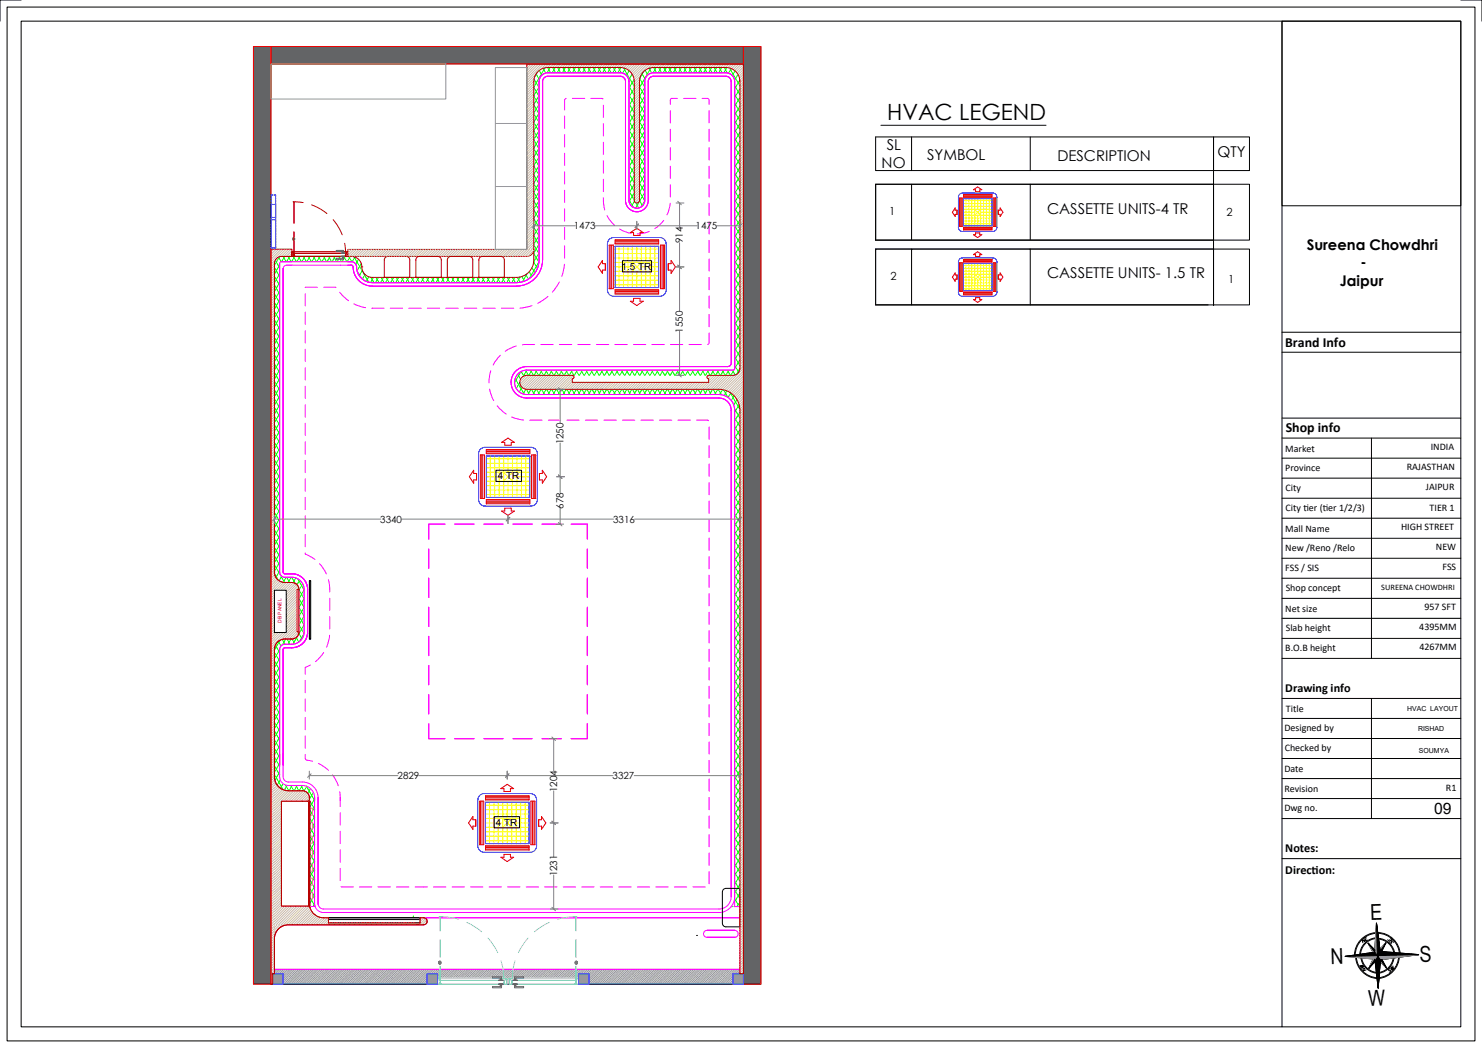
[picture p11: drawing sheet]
<svg xmlns="http://www.w3.org/2000/svg" width="420mm" height="297mm" viewBox="0 0 420 297" stroke-linecap="round" stroke-linejoin="round" font-family="sans-serif">
<defs><g id="words">
<text font-size="6.3" x="251.4" y="34.1">HVAC LEGEND</text>
<g font-size="6.2">
<text x="388.4" y="260.6" transform="rotate(-2 388.4 260.6)">E</text>
<text x="380.6" y="268.6" transform="rotate(178 380.6 268.6)">N</text>
<text x="402.4" y="272.7" transform="rotate(-2 402.4 272.7)">S</text>
<text x="387.8" y="285.1" transform="rotate(-2 387.8 285.1)">W</text>
</g>
<text font-size="4.5" x="406.4" y="230.8">09</text>
<g font-size="4.2">
<text x="249.9" y="47.5">NO</text>
<text x="251.3" y="42.4">SL</text>
<text x="262.7" y="45.4">SYMBOL</text>
<text x="299.7" y="45.5">DESCRIPTION</text>
<text x="345" y="44.5">QTY</text>
<text x="296.7" y="60.6">CASSETTE UNITS-4 TR</text>
<text x="370.3" y="70.8">Sureena Chowdhri</text>
<text x="385.5" y="75.8">-</text>
<text x="296.7" y="78.9">CASSETTE UNITS- 1.5 TR</text>
<text x="379.7" y="80.9">Jaipur</text>
</g>
<g font-size="3.9">
<text x="364.2" y="98.3">Brand Info</text>
<text x="364.4" y="122.3">Shop info</text>
</g>
<g font-size="3.5">
<text x="364.3" y="196">Drawing info</text>
<text x="364.3" y="241.6">Notes:</text>
<text x="364.3" y="247.6">Direct</text>
<text x="371.7" y="247.6">ion:</text>
</g>
<g font-size="3.2">
<text x="252" y="60.9">1</text>
<text x="347.6" y="61.3">2</text>
<text x="252.3" y="79.3">2</text>
<text x="348.1" y="80.3">1</text>
</g>
<g font-size="2.8">
<text x="162.6" y="64.9">1473</text>
<text x="197.1" y="64.9">1475</text>
<text x="193.5" y="68.9" transform="rotate(-90 193.5 68.9)">914</text>
<text x="176.2" y="76.5">1.5 TR</text>
<text x="193.5" y="94.2" transform="rotate(-90 193.5 94.2)">1550</text>
<text x="159.7" y="126" transform="rotate(-90 159.7 126)">1250</text>
<text x="364.2" y="128">Market</text>
<text x="405.5" y="127.6">INDIA</text>
<text x="141.1" y="135.9">4 TR</text>
<text x="364.2" y="133.6">Province</text>
<text x="398.7" y="133.2">RAJASTHAN</text>
<text x="364.3" y="139">City</text>
<text x="404.1" y="138.9">JAIPUR</text>
<text x="107.8" y="148.1">3340</text>
<text x="159.7" y="144.2" transform="rotate(-90 159.7 144.2)">678</text>
<text x="173.8" y="148.1">3316</text>
<text x="364.3" y="144.8">City t</text>
<text x="369.4" y="144.8">ier (t</text>
<text x="374.9" y="144.8">ier 1/2/3)</text>
<text x="405.2" y="144.7">TIER 1</text>
<text x="364.2" y="150.6">Mall Name</text>
<text x="397.1" y="150.2">HIGH STREET</text>
<text x="406.9" y="155.9">NEW</text>
<text x="364.2" y="161.9">FSS / SIS</text>
<text x="364.2" y="156.2">New /Reno /Relo</text>
<text x="408.8" y="161.6">FSS</text>
<text x="364.4" y="167.4">Shop concept</text>
<text x="364.2" y="173.3">Net size</text>
<text x="403.7" y="172.9">957 SFT</text>
<text x="364.4" y="178.8">Slab height</text>
<text x="402.2" y="178.6">4395MM</text>
<text x="364.2" y="184.5">B.O.B height</text>
<text x="402.2" y="184.3">4267MM</text>
<text x="364.4" y="201.7">Title</text>
<text x="364" y="207.2">Designed by</text>
<text x="364.1" y="212.8">Checked by</text>
<text x="112.7" y="220.8">2829</text>
<text x="173.6" y="220.8">3327</text>
<text x="364" y="218.7">Date</text>
<text x="157.9" y="224.5" transform="rotate(-90 157.9 224.5)">1204</text>
<text x="364" y="224.4">Revision</text>
<text x="409.8" y="224">R1</text>
<text x="364" y="229.8">Dwg no.</text>
<text x="140.5" y="234.1">4 TR</text>
<text x="157.9" y="248.4" transform="rotate(-90 157.9 248.4)">1231</text>
</g>
<text font-size="2.4" x="391.5" y="167.1">SUREENA CHOWDHRI</text>
<g font-size="2">
<text x="398.8" y="201.4">HVAC LAYOUT</text>
<text x="401.9" y="207.3">RISHAD</text>
<text x="402.1" y="213.4">SOUMYA</text>
</g>
<text font-size="1.4" fill="#f00" x="79.8" y="176.5" transform="rotate(-90 79.8 176.5)">DB PANEL</text>
<g font-size="1.3">
<text x="386.2" y="267.2" transform="rotate(-31 386.2 267.2)">NE</text>
<text x="395" y="267.1" transform="rotate(-128 395 267.1)">SE</text>
<text x="387.1" y="274.9" transform="rotate(-123 387.1 274.9)">NW</text>
<text x="393.8" y="275.6" transform="rotate(-38 393.8 275.6)">SW</text>
</g>
</g></defs>
<!-- layer: FC -->
<g fill="none" stroke="#0f0" stroke-width=".28">
<path d="M152.8 20l.8 1.3M153.9 19.4l.8 1.3M154.4 19.2l-3.1 5.5M155.2 19.1l.8 1.5M155.9 19.1l-.9 1.5M156.6 19.1l.9 1.5M157.4 19.1l-.9 1.5M158 19.1l.9 1.5M158.8 19.1l-.9 1.5M159.5 19.1l.8 1.5M160.2 19.1l-.8 1.5M160.9 19.1l.9 1.5"/>
<path d="M161.6 19.1l-.8 1.5M162.3 19.1l.9 1.5M163.1 19.1l-.9 1.5M163.8 19.1l.8 1.5M164.5 19.1l-.9 1.5M165.2 19.1l.9 1.5M165.9 19.1l-.8 1.5M166.6 19.1l.9 1.5M167.4 19.1l-.9 1.5M168 19.1l.9 1.5M168.8 19.1l-.9 1.5M169.5 19.1l.9 1.5"/>
<path d="M170.2 19.1l-.8 1.5M170.9 19.1l.9 1.5M171.7 19.1l-.9 1.5M172.3 19.1l.9 1.5M173.1 19.1l-.9 1.5M173.8 19.1l.9 1.5M174.5 19.1l-.8 1.5M175.2 19.1l.9 1.5M175.9 19.1l-.8 1.5M176.7 19.3l3.1 5.2M177.2 19.4l-.7 1.3M182.8 19.9l.8 1.3"/>
<path d="M183.9 19.4l.8 1.3M184.5 19.2l-3.3 5.6M185.2 19.1l.9 1.5M186 19.1l-.9 1.5M186.7 19.1l.8 1.5M187.4 19.1l-.9 1.5M188.1 19.1l.9 1.5M188.8 19.1l-.8 1.5M189.5 19.1l.9 1.5M190.2 19.1l-.8 1.5M191 19.1l.8 1.5M191.7 19.1l-.9 1.5"/>
<path d="M192.4 19.1l.8 1.5M193.1 19.1l-.8 1.5M193.8 19.1l.9 1.5M194.5 19.1l-.8 1.5M195.2 19.1l.9 1.5M196 19.1l-.9 1.5M196.7 19.1l.8 1.5M197.4 19.1l-.9 1.5M198.1 19.1l.9 1.5M198.8 19.1l-.8 1.5M199.5 19.1l.9 1.5M200.3 19.1l-.9 1.5"/>
<path d="M201 19.1l.8 1.5M201.7 19.1l-.9 1.5M202.4 19.1l.9 1.5M203.1 19.1l-.8 1.5M203.8 19.1l.9 1.5M204.5 19.1l-.8 1.5M205.3 19.1l.8 1.5M206 19.1l-.9 1.5M206.8 19.3l2.9 5.1M207.2 19.4l-.7 1.3M151.3 39.6l1.5 2.6M151.3 37.2l1.5 2.5"/>
<path d="M151.3 34.7l1.5 2.6M151.3 32.2l1.5 2.6M151.3 29.7l1.5 2.6M151.3 27.3l1.5 2.5M151.3 24.8l1.5 2.5M151.3 22.4l1.5 2.5M151.9 20.9l.9 1.6M152.3 20.5l-.8 1.4M152.8 24.6l-1.5 2.6M152.8 27l-1.5 2.6M152.8 29.5l-1.5 2.6M152.8 32l-1.5 2.6"/>
<path d="M152.8 34.5l-1.5 2.6M152.8 37l-1.5 2.5M152.8 39.4l-1.5 2.6M178.3 39.3l1.5 2.6M178.3 36.8l1.5 2.6M178.3 34.3l1.5 2.6M178.3 31.8l1.5 2.6M178.3 29.4l1.5 2.6M178.3 26.9l1.5 2.6M178.3 24.4l1.5 2.6M178.3 20l-.8 1.3M179.1 21l-.9 1.6"/>
<path d="M179.7 22.5l-1.4 2.5M179.8 24.9l-1.5 2.6M179.8 27.4l-1.5 2.6M179.8 29.9l-1.5 2.6M179.8 32.4l-1.5 2.5M179.8 34.8l-1.5 2.6M179.8 37.3l-1.5 2.6M179.8 39.8l-1.5 2.6M181.2 24.6l1.5 2.6-1.5 2.6M181.2 27.1l1.5 2.6-1.5 2.6M181.2 32.1l1.5 2.5-1.5 2.6M181.2 37l1.5 2.6-1.5 2.6"/>
<path d="M181.2 39.5l1.5 2.6-1.5 2.6M181.2 34.5l1.5 2.6M181.2 29.6l1.5 2.5M181.3 22.3l1.4 2.4-1.5 2.6M181.9 20.9l.9 1.5M182.4 20.2l-1.1 2M182.7 32.2l-1.5 2.5M182.7 37.1l-1.5 2.6M208.2 39.1l1.5 2.6M208.2 36.7l1.5 2.5M208.2 34.2l1.5 2.6M208.2 31.7l1.5 2.6"/>
<path d="M208.2 29.2l1.5 2.6M208.2 26.7l1.5 2.6M208.2 24.3l1.5 2.5M208.3 20.1l-.8 1.3M209.1 21.1l-.9 1.7M209.7 22.7l-1.5 2.5M209.7 25.1l-1.5 2.6M209.7 27.6l-1.5 2.5M209.7 30l-1.5 2.6M209.7 32.5l-1.5 2.6M209.7 35l-1.5 2.6M209.7 37.5l-1.5 2.6"/>
<path d="M209.7 40l-1.5 2.5M151.3 59.5l1.5 2.5M151.3 57l1.5 2.5M151.3 54.5l1.5 2.6M151.3 52l1.5 2.6M151.3 49.5l1.5 2.6M151.3 47.1l1.5 2.5M151.3 44.6l1.5 2.6M151.3 42.1l1.5 2.6M152.8 41.9l-1.5 2.6M152.8 44.4l-1.5 2.6M152.8 46.9l-1.5 2.6"/>
<path d="M152.8 49.4l-1.5 2.5M152.8 51.8l-1.5 2.6M152.8 54.3l-1.5 2.6M152.8 56.8l-1.5 2.6M152.8 59.3l-1.5 2.5M178.3 56.6l1.2 2.2M178.3 54.2l1.5 2.5M178.3 51.7l1.5 2.6M178.3 49.2l1.5 2.6M178.3 46.7l1.5 2.6M178.3 44.2l1.5 2.6M178.3 41.8l1.5 2.5"/>
<path d="M179.8 42.3l-1.5 2.6M179.8 44.8l-1.5 2.5M179.8 47.2l-1.5 2.6M179.8 49.7l-1.5 2.6M179.8 52.2l-1.5 2.6M179.8 54.7l-1.5 2.5M179.8 57l-.8 1.4M180.2 57.5l.8 1.5M181.2 44.4l1.5 2.6-1.5 2.6M181.2 56.8l.9 1.5M181.2 54.3l1.5 2.6M181.2 51.9l1.5 2.5"/>
<path d="M181.2 49.4l1.5 2.6M181.2 46.9l1.5 2.6M181.2 42l1.5 2.5M182.7 56.9l-1 1.7M182.7 44.5l-1.5 2.6M182.7 49.5l-1.5 2.6M182.7 52l-1.5 2.6M182.7 54.5l-2.6 4.5M208.2 59l1.5 2.5M208.2 56.5l1.5 2.6M208.2 54l1.5 2.6M208.2 51.5l1.5 2.6"/>
<path d="M208.2 49l1.5 2.6M208.2 46.6l1.5 2.5M208.2 44.1l1.5 2.6M208.2 41.6l1.5 2.6M209.7 42.4l-1.5 2.6M209.7 44.9l-1.5 2.6M209.7 47.4l-1.5 2.6M209.7 49.9l-1.5 2.5M209.7 52.3l-1.5 2.6M209.7 54.8l-1.5 2.6M209.7 57.3l-1.5 2.6M209.7 59.8l-1.5 2.5"/>
<path d="M77.8 78.3l1.4 2.6M77.8 75.8l1.4 2.6M78 73.7l1.2 2.2M78.9 72.8l.8 1.4M79.2 72.7l-1.4 2.5M79.2 75.1l-1.4 2.6M79.2 77.6l-1.4 2.6M80.2 72.7l.9 1.5M80.7 72.7l-.9 1.5M81.7 72.7l.8 1.5M82.1 72.7l-.9 1.5M83.1 72.7l.9 1.5"/>
<path d="M83.5 72.7l-.8 1.5M84.5 72.7l.9 1.5M85 72.7l-.9 1.5M86 72.7l.8 1.5M86.4 72.7l-.9 1.5M87.4 72.7l.8 1.5M87.8 72.7l-.8 1.5M88.8 72.7l.9 1.5M89.3 72.7l-.9 1.5M90.2 72.7l.9 1.5M90.7 72.7l-.9 1.5M91.7 72.7l.8 1.5"/>
<path d="M92.1 72.7l-.9 1.5M93.1 72.7l.9 1.5M93.5 72.7l-.8 1.5M94.5 72.7l.9 1.5M95 72.7l-.9 1.5M95.9 73.5l-.4 .7M96 72.7l.3 .5M96.4 72.7l-.3 .5M96.4 73.5l.4 .7M97.4 72.7l.9 1.5M97.8 72.7l-.8 1.5M98.8 72.7l.9 1.5"/>
<path d="M99.3 72.7l-.9 1.5M100.3 72.8l4.2 7.2M100.6 72.8l-.8 1.4M101.6 73.5l-.8 1.4M102.4 74.7l-1.2 2.1 1.2 2M102.7 76.6l-.9 1.5M103.5 77.8l-.8 1.3M104.5 78.4l-.7 1.3M105.1 78.6l.9 1.5M105.8 78.6l-.8 1.5M106.6 78.6l.8 1.5M107.3 78.6l-.9 1.5"/>
<path d="M108 78.6l.8 1.5M108.7 78.6l-.9 1.5M109.4 78.6l.9 1.5M110.1 78.6l-.8 1.5M110.8 78.6l.9 1.5M111.6 78.6l-.9 1.5M112.3 78.6l.8 1.5M113 78.6l-.9 1.5M113.7 78.6l.9 1.5M114.4 78.6l-.8 1.5M115.1 78.6l.9 1.5M115.8 78.6l-.8 1.5"/>
<path d="M116.6 78.6l.8 1.5M117.3 78.6l-.9 1.5M118 78.6l.9 1.5M118.7 78.6l-.8 1.5M119.4 78.6l.9 1.5M120.1 78.6l-.8 1.5M120.9 78.6l.8 1.5M121.6 78.6l-.9 1.5M122.3 78.6l.9 1.5M123 78.6l-.9 1.5M123.7 78.6l.9 1.5M124.4 78.6l-.8 1.5"/>
<path d="M125.1 78.6l.9 1.5M125.9 78.6l-.9 1.5M126.6 78.6l.9 1.5M127.3 78.6l-.9 1.5M128 78.6l.9 1.5M128.7 78.6l-.8 1.5M129.4 78.6l.9 1.5M130.1 78.6l-.8 1.5M130.9 78.6l.8 1.5M131.6 78.6l-.9 1.5M132.3 78.6l.9 1.5M133 78.6l-.8 1.5"/>
<path d="M133.7 78.6l.9 1.5M134.4 78.6l-.8 1.5M135.2 78.6l.8 1.5M135.9 78.6l-.9 1.5M136.6 78.6l.9 1.5M137.3 78.6l-.9 1.5M138 78.6l.9 1.5M138.7 78.6l-.8 1.5M139.5 78.6l.8 1.5M140.2 78.6l-.9 1.5M140.9 78.6l.9 1.5M141.6 78.6l-.9 1.5"/>
<path d="M142.3 78.6l.9 1.5M143 78.6l-.8 1.5M143.8 78.6l.8 1.5M144.4 78.6l-.8 1.5M145.2 78.6l.8 1.5M145.9 78.6l-.9 1.5M146.6 78.6l.8 1.4M147.4 78.5l-.9 1.6M147.9 78.4l.7 1.3M149 77.8l.8 1.3M149.4 77.6l-1.4 2.3M150 77l.7 1.4"/>
<path d="M150.7 75.9l.9 1.4M151.3 74.2l1 1.9M151.3 71.8l1.4 2.5M151.3 69.4l1.5 2.5M151.3 66.9l1.5 2.6M151.3 64.4l1.5 2.6M151.3 61.9l1.5 2.6M152.8 74.2l-2.8 4.8M152.8 61.7l-1.5 2.6M152.8 64.2l-1.5 2.6M152.8 66.7l-1.5 2.6M152.8 69.2l-1.5 2.6"/>
<path d="M152.8 71.7l-1.6 2.6M208.2 78.8l1.5 2.6M208.2 76.3l1.5 2.6M208.2 73.8l1.5 2.6M208.2 71.3l1.5 2.6M208.2 68.9l1.5 2.5M208.2 66.4l1.5 2.6M208.2 63.9l1.5 2.6M208.2 61.4l1.5 2.6M209.7 62.3l-1.5 2.5M209.7 64.7l-1.5 2.6M209.7 67.2l-1.5 2.6"/>
<path d="M209.7 69.7l-1.5 2.5M209.7 72.2l-1.5 2.5M209.7 74.6l-1.5 2.6M209.7 77.1l-1.5 2.6M209.7 79.6l-1.5 2.6M77.8 98.1l1.4 2.6M77.8 95.6l1.4 2.6M77.8 93.2l1.4 2.5M77.8 90.7l1.4 2.6M77.8 88.2l1.4 2.6M77.8 85.7l1.4 2.6M77.8 83.3l1.4 2.5"/>
<path d="M77.8 80.8l1.4 2.6M79.2 80.1l-1.4 2.5M79.2 82.5l-1.4 2.6M79.2 85l-1.4 2.6M79.2 87.5l-1.4 2.6M79.2 90l-1.4 2.6M79.2 92.5l-1.4 2.5M79.2 94.9l-1.4 2.6M79.2 97.4l-1.4 2.6M79.2 99.9l-1.4 2.6M208.2 91.2l1.5 2.5M208.2 88.7l1.5 2.6"/>
<path d="M208.2 86.2l1.5 2.6M208.2 83.7l1.5 2.6M208.2 81.3l1.5 2.5M208.2 98.6l1.5 2.6M208.2 96.1l1.5 2.6M208.2 93.6l1.5 2.6M209.7 82.1l-1.5 2.5M209.7 84.5l-1.5 2.6M209.7 87l-1.5 2.6M209.7 89.5l-1.5 2.6M209.7 92l-1.5 2.5M209.7 94.4l-1.5 2.6"/>
<path d="M209.7 96.9l-1.5 2.6M209.7 99.4l-1.5 2.6M77.8 117.9l1.4 2.6M77.8 115.5l1.4 2.5M77.8 113l1.4 2.6M77.8 110.5l1.4 2.6M77.8 108l1.4 2.6M77.8 105.6l1.4 2.5M77.8 103.1l1.4 2.5M77.8 100.6l1.4 2.6M79.2 102.4l-1.4 2.5M79.2 104.8l-1.4 2.6"/>
<path d="M79.2 107.3l-1.4 2.6M79.2 109.8l-1.4 2.6M79.2 112.3l-1.4 2.6M79.2 114.8l-1.4 2.5M79.2 117.2l-1.4 2.6M79.2 119.7l-1.4 2.6M146 107.3l2.6 4.4M146.7 106l.8 1.5M147.3 108.4l-1 1.7M147.7 105.3l-1.9 3.2M147.7 105.3l.7 1.3M147.9 109.8l-.7 1.3"/>
<path d="M148.9 104.9l.9 1.5M149 110.3l-.7 1.4M149.2 110.3l.8 1.5M149.3 104.9l-1 1.7M150.3 104.9l.9 1.5M150.5 110.3l-.9 1.5M150.6 110.3l.9 1.5M150.7 104.9l-.8 1.5M151.8 104.9l.8 1.5M151.9 110.3l-.9 1.5M152 110.3l.9 1.5M152.2 104.9l-.9 1.5"/>
<path d="M153.2 104.9l.9 1.5M153.3 110.3l-.8 1.5M153.5 110.3l.8 1.5M153.6 104.9l-.8 1.5M154.6 104.9l.9 1.5M154.8 110.3l-.9 1.5M154.9 110.3l.9 1.5M155 104.9l-.8 1.5M156.1 104.9l.8 1.5M156.2 110.3l-.9 1.5M156.3 110.3l.9 1.5M156.5 104.9l-.9 1.5"/>
<path d="M157.5 104.9l.8 1.5M157.6 110.3l-.8 1.5M157.8 110.3l.8 1.5M157.9 104.9l-.9 1.5M158.9 104.9l.9 1.5M159.1 110.3l-.9 1.5M159.2 110.3l.9 1.5M159.3 104.9l-.8 1.5M160.4 104.9l.8 1.5M160.5 110.3l-.9 1.5M160.6 110.3l.9 1.5M160.8 104.9l-.9 1.5"/>
<path d="M161.8 104.9l.8 1.5M161.9 110.3l-.8 1.5M162.1 110.3l.8 1.5M162.2 104.9l-.9 1.5M163.2 104.9l.9 1.5M163.3 110.3l-.8 1.5M163.5 110.3l.8 1.5M163.6 104.9l-.8 1.5M164.6 104.9l.9 1.5M164.8 110.3l-.9 1.5M164.9 110.3l.9 1.5M165 104.9l-.8 1.5"/>
<path d="M166.1 104.9l.8 1.5M166.2 110.3l-.8 1.5M166.3 110.3l.9 1.5M166.5 104.9l-.9 1.5M167.5 104.9l.9 1.5M167.6 110.3l-.8 1.5M167.8 110.3l.8 1.5M167.9 104.9l-.8 1.5M168.9 104.9l.9 1.5M169.1 110.3l-.9 1.5M169.2 110.3l.9 1.5M169.3 104.9l-.8 1.5"/>
<path d="M170.4 104.9l.8 1.5M170.5 110.3l-.9 1.5M170.6 110.3l.9 1.5M170.8 104.9l-.9 1.5M171.8 104.9l.8 1.5M171.9 110.3l-.8 1.5M172.1 110.3l.8 1.5M172.2 104.9l-.9 1.5M173.2 104.9l.9 1.5M173.4 110.3l-.9 1.5M173.5 110.3l.9 1.5M173.6 104.9l-.8 1.5"/>
<path d="M174.7 104.9l.8 1.5M174.8 110.3l-.9 1.5M174.9 110.3l.9 1.5M175.1 104.9l-.9 1.5M176.1 104.9l.8 1.5M176.2 110.3l-.8 1.5M176.4 110.3l.8 1.5M176.5 104.9l-.9 1.5M177.5 104.9l.9 1.5M177.6 110.3l-.8 1.5M177.8 110.3l.9 1.5M177.9 104.9l-.8 1.5"/>
<path d="M178.9 104.9l.9 1.5M179.1 110.3l-.9 1.5M179.2 110.3l.9 1.5M179.3 104.9l-.8 1.5M180.4 104.9l.8 1.5M180.5 110.3l-.8 1.5M180.6 110.3l.9 1.5M180.8 104.9l-.9 1.5M181.8 104.9l.9 1.5M181.9 110.3l-.8 1.5M182.1 110.3l.9 1.5M182.2 104.9l-.8 1.5"/>
<path d="M183.2 104.9l.9 1.5M183.4 110.3l-.9 1.5M183.5 110.3l.9 1.5M183.6 104.9l-.8 1.5M184.7 104.9l.8 1.5M184.8 110.3l-.9 1.5M184.9 110.3l.9 1.5M185.1 104.9l-.9 1.5M186.1 104.9l.8 1.5M186.2 110.3l-.8 1.5M186.4 110.3l.8 1.5M186.5 104.9l-.9 1.5"/>
<path d="M187.5 104.9l.9 1.5M187.7 110.3l-.9 1.5M187.8 110.3l.9 1.5M187.9 104.9l-.8 1.5M189 104.9l.8 1.5M189.1 110.3l-.9 1.5M189.2 110.3l.9 1.5M189.4 104.9l-.9 1.5M190.4 104.9l.8 1.5M190.5 110.3l-.8 1.5M190.7 110.3l.8 1.5M190.8 104.9l-.9 1.5"/>
<path d="M191.8 104.9l.9 1.5M191.9 110.3l-.8 1.5M192.1 110.3l.9 1.5M192.2 104.9l-.8 1.5M193.2 104.9l.9 1.5M193.4 110.3l-.9 1.5M193.5 110.3l.9 1.5M193.7 104.9l-.9 1.5M194.7 104.9l.8 1.5M194.8 110.3l-.8 1.5M195 110.3l.8 1.5M195.1 104.9l-.9 1.5"/>
<path d="M196.1 104.9l.9 1.5M196.2 110.3l-.8 1.5M196.4 110.3l.9 1.5M196.5 104.9l-.8 1.5M197.5 104.9l.9 1.5M197.7 110.3l-.9 1.5M197.8 110.3l.9 1.5M198 104.9l-.9 1.5M199 104.9l.8 1.5M199.1 110.3l-.9 1.5M199.3 110.3l.8 1.5M199.4 104.9l-.9 1.5"/>
<path d="M200.4 104.9l.8 1.5M200.5 110.3l-.8 1.5M200.7 110.3l.8 1.5M200.8 104.9l-.9 1.5M201.8 104.9l.9 1.5M202 110.3l-.9 1.5M202.1 110.3l.9 1.5M202.3 104.9l-.9 1.5M203.3 104.9l.8 1.5M203.4 110.3l-.9 1.5M203.6 110.3l.8 1.6M203.7 104.9l-.9 1.5"/>
<path d="M204.7 104.9l.8 1.5M204.8 110.4l-.8 1.4M205.1 110.5l1.2 2.1 .8-1.2M205.1 104.9l-.9 1.5M206 110.8l-.7 1.3M206.1 104.9l.9 1.5M206.5 104.9l-.8 1.5M206.9 111.2l2.8 4.8M207.5 104.9l.9 1.4M208 104.9l-.9 1.5M208.1 112.2l-.8 1.3M208.2 118.4l1.5 2.6"/>
<path d="M208.2 115.9l1.5 2.6M208.2 103.6l1.1 1.9M208.2 101.1l1.5 2.6M208.9 113.2l-1 1.6M209.5 114.7l-1.3 2.2M209.7 101.9l-1.5 2.5M209.7 104.3l-1 1.8M209.7 116.8l-1.5 2.5M209.7 119.2l-1.5 2.6M77.8 137.8l1.4 2.5M77.8 135.3l1.4 2.5M77.8 132.8l1.4 2.6"/>
<path d="M77.8 130.3l1.4 2.6M77.8 127.8l1.4 2.6M77.8 125.4l1.4 2.5M77.8 122.9l1.4 2.6M77.8 120.4l1.4 2.6M79.2 122.2l-1.4 2.6M79.2 124.7l-1.4 2.5M79.2 127.1l-1.4 2.6M79.2 129.6l-1.4 2.6M79.2 132.1l-1.4 2.6M79.2 134.6l-1.4 2.5M79.2 137.1l-1.4 2.5"/>
<path d="M79.2 139.5l-1.4 2.6M208.2 138.2l1.5 2.6M208.2 135.8l1.5 2.5M208.2 133.3l1.5 2.5M208.2 130.8l1.5 2.6M208.2 128.3l1.5 2.6M208.2 125.8l1.5 2.6M208.2 123.4l1.5 2.5M208.2 120.9l1.5 2.6M209.7 121.7l-1.5 2.6M209.7 124.2l-1.5 2.6M209.7 126.7l-1.5 2.5"/>
<path d="M209.7 129.2l-1.5 2.5M209.7 131.6l-1.5 2.6M209.7 134.1l-1.5 2.6M209.7 136.6l-1.5 2.6M209.7 139.1l-1.5 2.5M77.8 157.6l1.4 2.5M77.8 155.1l1.4 2.6M77.8 152.6l1.4 2.6M77.8 150.1l1.4 2.6M77.8 147.7l1.4 2.5M77.8 145.2l1.4 2.6M77.8 142.7l1.4 2.6"/>
<path d="M77.8 140.2l1.4 2.6M79.2 142l-1.4 2.6M79.2 144.5l-1.4 2.6M79.2 147l-1.4 2.5M79.2 149.4l-1.4 2.6M79.2 151.9l-1.4 2.6M79.2 154.4l-1.4 2.6M79.2 156.9l-1.4 2.5M79.2 159.3l-1.4 2.6M208.2 158l1.5 2.6M208.2 155.6l1.5 2.5M208.2 153.1l1.5 2.6"/>
<path d="M208.2 150.6l1.5 2.6M208.2 148.1l1.5 2.6M208.2 145.7l1.5 2.5M208.2 143.2l1.5 2.6M208.2 140.7l1.5 2.6M209.7 141.5l-1.5 2.6M209.7 144l-1.5 2.6M209.7 146.5l-1.5 2.6M209.7 149l-1.5 2.5M209.7 151.4l-1.5 2.6M209.7 153.9l-1.5 2.6M209.7 156.4l-1.5 2.6"/>
<path d="M209.7 158.9l-1.5 2.5M77.8 160l2.9 5.1M77.8 162.6l1 1.8M79.2 161.8l-1 1.9M79.8 163.3l-.7 1.3M81.1 163.6l-.8 1.4M81.3 163.6l.8 1.5M82.5 163.6l-.8 1.5M82.7 163.6l1 1.7M83.8 163.8l-.7 1.3M84.3 164l1.9 3.2M84.7 179.4l.9 1.6"/>
<path d="M84.7 177l1.5 2.6M84.7 174.5l1.5 2.6M84.7 172.1l1.5 2.5M84.7 169.6l1.5 2.6M84.7 167.1l1.5 2.6M84.9 164.4l-.7 1.3M85.8 165.4l-1.1 1.9M86.2 179.6l-1.3 2.2M86.2 167.2l-1.5 2.5M86.2 169.6l-1.5 2.6M86.2 172.1l-1.5 2.6M86.2 174.6l-1.5 2.6"/>
<path d="M86.2 177.1l-3.2 5.4M208.2 177.9l1.5 2.5M208.2 175.4l1.5 2.6M208.2 172.9l1.5 2.6M208.2 170.4l1.5 2.6M208.2 168l1.5 2.5M208.2 165.5l1.5 2.5M208.2 163l1.5 2.6M208.2 160.5l1.5 2.6M209.7 161.4l-1.5 2.5M209.7 163.8l-1.5 2.6M209.7 166.3l-1.5 2.6"/>
<path d="M209.7 168.8l-1.5 2.6M209.7 171.3l-1.5 2.5M209.7 173.7l-1.5 2.6M209.7 176.2l-1.5 2.6M209.7 178.7l-1.5 2.6M77.8 199.7l1.4 2.6M77.8 197.2l1.4 2.6M77.8 194.7l1.4 2.6M77.8 192.3l1.4 2.5M77.8 189.8l1.4 2.6M77.8 187.3l1.4 2.6M77.8 184.8l1.4 2.6"/>
<path d="M78 182.8l1.2 2.1M78.9 181.8l.7 1.3M79.2 184.1l-1.4 2.6M79.2 186.6l-1.4 2.6M79.2 189.1l-1.4 2.5M79.2 191.6l-1.4 2.5M79.2 194l-1.4 2.6M79.2 196.5l-1.4 2.6M79.2 199l-1.4 2.6M79.4 181.4l-1.6 2.8M80 181.2l.7 1.4M81 181.1l-.9 1.7"/>
<path d="M81.3 181.1l.9 1.5M82.4 181.1l-.8 1.5M82.8 181.1l.8 1.4M83.9 180.7l.8 1.3M208.2 197.7l1.5 2.6M208.2 195.2l1.5 2.6M208.2 192.7l1.5 2.6M208.2 190.2l1.5 2.6M208.2 187.8l1.5 2.5M208.2 185.3l1.5 2.6M208.2 182.8l1.5 2.6M208.2 180.3l1.5 2.6"/>
<path d="M209.7 181.2l-1.5 2.5M209.7 183.6l-1.5 2.6M209.7 186.1l-1.5 2.6M209.7 188.6l-1.5 2.6M209.7 191.1l-1.5 2.5M209.7 193.6l-1.5 2.5M209.7 196l-1.5 2.6M209.7 198.5l-1.5 2.6M77.8 219.5l2.4 4.3M77.8 217l1.4 2.6M77.8 214.6l1.4 2.5M77.8 212.1l1.4 2.6"/>
<path d="M77.8 209.6l1.4 2.6M77.8 207.1l1.4 2.6M77.8 204.6l1.4 2.6M77.8 202.2l1.4 2.5M79.2 201.5l-1.4 2.5M79.2 203.9l-1.4 2.6M79.2 206.4l-1.4 2.6M79.2 208.9l-1.4 2.6M79.2 211.4l-1.4 2.5M79.2 213.8l-1.4 2.6M79.2 216.3l-1.4 2.6M79.2 218.8l-1.3 2.4"/>
<path d="M208.2 220l1.5 2.6M208.2 217.5l1.5 2.6M208.2 215l1.5 2.6M208.2 212.5l1.5 2.6M208.2 210.1l1.5 2.5M208.2 207.6l1.5 2.6M208.2 205.1l1.5 2.6M208.2 202.6l1.5 2.6M208.2 200.2l1.5 2.5M209.7 201l-1.5 2.6M209.7 203.5l-1.5 2.5M209.7 205.9l-1.5 2.6"/>
<path d="M209.7 208.4l-1.5 2.6M209.7 210.9l-1.5 2.6M209.7 213.4l-1.5 2.5M209.7 215.9l-1.5 2.5M209.7 218.3l-1.5 2.6M79.4 221l-.8 1.5M80.2 222.1l-.7 1.3M80.9 222.5l.9 1.6M81.4 222.6l-.8 1.3M82.4 222.6l.9 1.5M82.8 222.6l-.9 1.5M83.8 222.6l.9 1.5"/>
<path d="M84.2 222.6l-.8 1.5M85.3 222.6l.9 1.6 .7-1.4M85.6 222.6l-.8 1.5M86.8 222.8l2.4 4.1M87.7 239.2l1.5 2.5M87.7 236.7l1.5 2.6M87.7 234.2l1.5 2.6M87.7 231.7l1.5 2.6M87.7 229.3l1.5 2.5M87.7 226.8l1.5 2.5M88 223.5l-.8 1.3M88.8 224.6l-1.1 1.9"/>
<path d="M89.2 226.4l-1.5 2.6M89.2 228.9l-1.5 2.6M89.2 231.4l-1.5 2.6M89.2 233.9l-1.5 2.5M89.2 236.3l-1.5 2.6M89.2 238.8l-1.5 2.6M208.2 239.8l1.5 2.6M208.2 237.3l1.5 2.6M208.2 234.8l1.5 2.6M208.2 232.4l1.5 2.5M208.2 229.9l1.5 2.6M208.2 227.4l1.5 2.6"/>
<path d="M208.2 224.9l1.5 2.6M208.2 222.5l1.5 2.5M209.7 220.8l-1.5 2.6M209.7 223.3l-1.5 2.6M209.7 225.8l-1.5 2.5M209.7 228.2l-1.5 2.6M209.7 230.7l-1.5 2.6M209.7 233.2l-1.5 2.6M209.7 235.7l-1.5 2.5M209.7 238.1l-1.5 2.6M87.7 256.5l.2 .4M87.7 254l1.5 2.6"/>
<path d="M87.7 251.6l1.5 2.5M87.7 249.1l1.5 2.5M87.7 246.6l1.5 2.6M87.7 244.1l1.5 2.6M87.7 241.6l1.5 2.6M89.2 241.3l-1.5 2.6M89.2 243.8l-1.5 2.5M89.2 246.2l-1.5 2.6M89.2 248.7l-1.5 2.6M89.2 251.2l-1.5 2.6M89.2 253.7l-1.5 2.5M89.2 256.2l-.5 .7"/>
<path d="M117.2 259.6l-.1 .2M207.4 256.9h.1M208.1 256.9h.1M208.2 254.7l1 1.7M208.2 252.2l1.5 2.5M208.2 249.7l1.5 2.6M208.2 247.2l1.5 2.6M208.2 244.8l1.5 2.5M208.2 242.3l1.5 2.6M209.4 256l-.5 .9M209.7 240.6l-1.5 2.6M209.7 243.1l-1.5 2.6"/>
<path d="M209.7 245.6l-1.5 2.6M209.7 248.1l-1.5 2.5M209.7 250.5l-1.5 2.6M209.7 253l-1.5 2.6"/>
</g>
<g fill="none" stroke="#f0f" stroke-width=".28">
<path d="M160 32.9v3.5M160 38.1v3.6M160.5 27.9l-.5 .5v2.8M162.2 27.9h3.5M167.5 27.9h3M170.5 27.9l.4 .2M171 29.8v3.5M171 35v3.5M190 31.3v3.5M190 36.6v3.5M190.5 27.9l-.5 .2v1.5M190.5 27.9h1.5"/>
<path d="M193.7 27.9h3.5M199 27.9h1.5M200.5 27.9l.4 .2 .1 1.5M201 31.4v3.4M201 36.6v3.5M160 43.4v3.5M160 48.7v3.4M160 53.9v3.5M160 59.2v3.5M171 40.3v3.5M171 45.5v3.5M171 50.8v3.5"/>
<path d="M171 56v.8M171 56.8l.4 2.7M189.9 57.6l-.3 1.7-.6 1.6M190 41.8v3.5M190 47.1v3.5M190 52.3v3.5M201 41.9v3.5M201 47.1v3.5M201 52.3v3.6M201 57.6v3.5M79.8 74.2l-.6 .4 .1 87.5a1.49 1.49 0 0 0 1.4 1.5 5 5 0 0 1 4.5 1 3.5 3.5 0 0 1 1 2.5M79.8 74.2h19.8a1.78 1.78 0 0 1 1.5 2.2 4.5 4.5 0 0 0 4.4 3.7h40.8a6.5 6.5 0 0 0 6.5-6.4v-50.6a2.46 2.46 0 0 1 2.4-2.5h20.6a2.47 2.47 0 0 1 2.5 2.5v33.7a2.23 2.23 0 0 0 2.2 2.2 2.23 2.23 0 0 0 2.2-2.2v-33.7a2.46 2.46 0 0 1 2.5-2.5h20.5a2.48 2.48 0 0 1 2.5 2.5v81.5l-.5 .3h-58.4a3.5 3.5 0 0 0-3.5 3.4 3.5 3.5 0 0 0 3.5 3.5h54.5a4.5 4.5 0 0 1 4.4 4.5v140.6"/>
<path d="M79.8 74.2h2.9M81.2 75.2l18.4-.1 .4 .3a5.6 5.6 0 0 0 5.5 5.7h40.8a7.4 7.4 0 0 0 7.5-7.4v-50.6a1.46 1.46 0 0 1 1.4-1.5h20.6a1.48 1.48 0 0 1 1.5 1.5v33.7a3.2 3.2 0 0 0 3.2 3.2 3.2 3.2 0 0 0 3.2-3.2v-33.7a1.47 1.47 0 0 1 1.5-1.5h20.5a1.49 1.49 0 0 1 1.5 1.5v79.8a.99 .99 0 0 1-1 1h-56.9a4.5 4.5 0 0 0-4.5 4.4 4.5 4.5 0 0 0 4.5 4.5h54.5a3.5 3.5 0 0 1 3.4 3.5v137.9a3.5 3.5 0 0 1-3.5 3.4h-112.4l-.7-.4-.4-.9-.1-30.3M81.2 75.1a1 1 0 0 0-1 1v86l.5 .5a5.3 5.3 0 0 1 5.9 2.2l.6 2.3M99.6 72.7h-19.8a1.97 1.97 0 0 0-2 1.9v87.5a2.96 2.96 0 0 0 2.9 3 3.6 3.6 0 0 1 3.4 .6l.6 1.4v12a1.96 1.96 0 0 1-2 2 4.4 4.4 0 0 0-4.3 1.1l-.6 1.2v.6v36.1a4 4 0 0 0 3.9 4h4a2.04 2.04 0 0 1 2 2.5M158.5 79.9l-2 2.9M160 74.9l-.8 3.4M160 64.4v3.5M160 69.6v3.5M172.1 61.1l.9 1.5 1.2 1.3M175.6 64.9l1.6 .8 1.6 .4M184 65.6l-1.7 .5-1.7 .2M188.1 62.4l-1.2 1.3-1.3 1.1"/>
<path d="M201 62.9v3.4M201 68.1v3.5M201 73.4v3.5M201 78.6v3.5M86.5 83.2v3.5M86.5 88.4v3.5M86.5 93.7v3.5M86.5 99v3.5M90 81.4l-3.5 .1M91.7 81.4h3.3M95 81.4h.2M96.3 82.8l2.5 2.4"/>
<path d="M100.3 86.1l3.3 1.1M108.8 87.3l-3.5 .1M110.6 87.3h3.5M115.8 87.3h3.6M121.1 87.3h3.5M126.3 87.3h3.5M131.6 87.3h3.5M136.9 87.3h3.5M142.1 87.3h3.5M146.3 98l-1.6 .7-1.5 .9M150.8 86.6l-3.5 .7M151.5 97.6l-3.5 .1"/>
<path d="M153.3 97.6h3.5M155.3 84l-2.9 1.9M158.5 97.6h3.5M163.8 97.6h3.5M169 97.6h3.5M174.3 97.6h3.5M179.5 97.6h3.5M184.8 97.6h3.5M190 97.6h3.5M195.3 97.6h3.5M201 94.4v2.7l-.5 .5M201 83.8v3.5"/>
<path d="M201 89.1v3.5M86.5 104.2v3.5M86.5 109.4v3.6M86.5 114.7v3.5M86.5 119.9v3.5M138.8 110.3l.4 1.7 .7 1.6M139.1 105.1l-.4 1.7-.1 1.7M140.9 115l1.2 1.3 1.4 1.1M141.8 100.7l-1.1 1.3-.9 1.5M145 118.2l1.7 .5 1.7 .3M150.1 119.1h3.5M155.4 119.1h3.5"/>
<path d="M160.7 119.1h3.4M165.9 119.1h3.5M171.1 119.1h3.6M176.4 119.1h3.5M181.6 119.1h3.5M186.9 119.1h3.5M192.2 119.1h3.5M197.4 119.1h3.1l.3 .2M86.5 125.2v3.5M86.5 130.5v3.5M86.5 135.7v3.5M201 121v3.5"/>
<path d="M201 126.2v3.5M201 131.5v3.5M201 136.7v3.5M86.5 156.7v.3l2.8 1.6M86.5 140.9v3.5M86.5 146.2v3.5M86.5 151.5v3.4M90.6 159.7l1 1.4 .9 1.5M121.5 155.6v5.5M126.1 148.5h-4.6v4.3M128.9 148.5h5.5M137.1 148.5h5.5"/>
<path d="M145.4 148.5h5.5M153.6 148.5h5.5M161.8 148.5h4.6v4.3M166.4 155.6v5.5M201 142v3.5M201 147.2v3.5M201 152.5v3.5M201 157.7v3.5M86.2 167.1v12M86.2 179.1a3.5 3.5 0 0 1-3.5 3.5h-2a1.49 1.49 0 0 0-1.4 1.5l-.1 36a2.49 2.49 0 0 0 2.5 2.5h4a3.5 3.5 0 0 1 3.5 3.5M87.2 167.1v12M87.2 179.1a4.5 4.5 0 0 1-4.5 4.5h-2l-.5 .5v36a1.5 1.5 0 0 0 1.5 1.5h4a4.5 4.5 0 0 1 4.5 4.5"/>
<path d="M93.1 164.3l.3 3.5M93.4 169.5v3.5M93.4 174.7v3.6M121.5 163.8v5.5M121.5 172.1v5.5M166.4 163.8v5.5M166.4 172.1v5.5M201 163v3.5M201 168.2v3.5M201 173.5v3.5M201 178.7v3.5M86.5 189.1v2"/>
<path d="M86.5 192.8v3.5M86.5 198.1v3.5M87.9 188.5l-1.4 .6M91.7 184.9l-1 1.4-1.3 1.2M93.4 180l-.3 1.7-.5 1.7M121.5 180.3v5.5M121.5 188.6v5.5M121.5 196.8v5.5M166.4 180.3v5.5M166.4 188.6v5.5M166.4 196.8v5.5M201 184v3.5"/>
<path d="M201 189.2v3.5M201 194.5v3.5M201 199.7v3.5M86.5 213.8v1.1l.2 .4 1.9 .4M86.5 203.3v3.5M86.5 208.6v3.5M90.2 216.4l1.5 .8 1.4 1.1M94.3 219.6l.9 1.5 .7 1.6M121.5 205.1v4.2h4.6M128.9 209.3h5.5M137.1 209.3h5.5M145.4 209.3h5.5"/>
<path d="M153.6 209.3h5.5M166.4 205.1v4.2h-4.6M201 205v3.5M201 210.2v3.5M201 215.5v3.5M87.7 226.6h.1M89.2 226v30.9h-1.5M89.2 226.6v.1M90.2 226.6v.1M96.3 224.4l.1 1.7M96.4 226v2.6M96.4 230.3v3.5"/>
<path d="M96.4 235.6v3.5M96.4 226.6v.3M201 220.7v3.5M201 226v3.5M201 231.2v3.5M201 236.5v3.5M89.2 256.5l.1 .3M89.3 256.8v.1M96.4 240.8v3.5M96.4 246.1v3.5M96.6 251.3l3.5 .1M101.9 251.4h3.5"/>
<path d="M107.1 251.4h3.5M112.4 251.4h3.5M117.6 251.4h3.5M122.9 251.4h3.5M128.1 251.4h3.5M133.4 251.4h3.5M138.6 251.4h3.5M143.9 251.4h3.5M149.1 251.4h3.5M154.4 251.4h3.5M159.6 251.4h3.5M164.9 251.4h3.5"/>
<path d="M170.1 251.4h3.5M175.4 251.4h3.5M180.6 251.4h3.5M185.9 251.4h3.5M191.1 251.4h3.5M196.4 251.4h3.5M201 241.7v3.5M201 247v3.5M207.2 256.9h.1M208.1 256.9h1.6M208.2 254.1a4.5 4.5 0 0 1-4.5 4.5h-112a2.45 2.45 0 0 1-2.4-1.8M209.7 254.3v21.7h-2v2.9h-40.8v-2.9h-2.9v2.9h-40v-2.9h-3v2.9h-40.8v-2.9h-2.4v-9.9a4 4 0 0 1 3.9-4h38.4a.99 .99 0 0 0 1-1 .99 .99 0 0 0-1.1-1h89.7"/>
<path d="M209.7 254.3h.1M77.8 273.9v2l2.4 .1v2.7h127.5v-2.8l2 .1v-1.3h-131.9h131.9M80.2 278.7h40.8M120.1 260.1a.99 .99 0 0 1 1 1 .99 .99 0 0 1-1.1 1M124 278.7h40M166.9 278.7h40.8M200.4 263.7a.99 .99 0 0 0-1 .9 .99 .99 0 0 0 1 1M208.1 263.7a.99 .99 0 0 1 1.1 .9 .99 .99 0 0 1-1.1 1M208.2 265.6h-7.8h7.9M208.2 263.6h-7.8h7.9"/>
</g>
<!-- layer: DIM -->
<path d="M87.7 256.9h.1" fill="none" stroke="#000" stroke-width=".28"/>
<!-- layer: A11_Hatch -->
<g fill="none" stroke="#939598" stroke-width=".28">
<path d="M77.9 275.6l-.1 .2M78.3 274.7l-.5 .5M78.3 275.2l-.3 .3M78.7 274.9l-.3 .2M78.8 275.8l-.2 .2M79.2 275.4l-.2 .2M79.3 274.7l-1.2 1.2M79.6 275l-.3 .2M79.8 275.9l-.1 .1M79.9 274.7l-.1 .2M80.1 275.5l-.2 .3M80.3 276.4l-.1 .1"/>
<path d="M80.4 274.7l-1.3 1.3M80.4 277.3l-.2 .2M80.5 275.1l-.2 .3M80.5 278.3l-.2 .2M80.7 276l-.3 .3M80.8 276.9l-.3 .3M80.9 274.7l-.2 .3M80.9 277.9l-.2 .2M81.1 275.6l-.3 .3M81.2 276.6l-.3 .2M81.3 277.5l-.2 .2M81.5 274.7l-1.3 1.3"/>
<path d="M81.5 275.2l-.3 .3M81.5 278.4l-.3 .3M81.6 276.1l-.3 .3M81.7 277.1l-.2 .2M81.8 274.9l-.2 .2M81.8 278l-.2 .3M82 275.8l-.3 .2M82.1 276.7l-.3 .2M82.2 277.6l-.2 .3M82.4 275.4l-.3 .2M82.4 278.5l-.2 .2M82.5 274.7l-2.3 2.3"/>
<path d="M82.5 276.3l-.3 .3M82.6 277.2l-.2 .3M82.8 275l-.3 .2M82.8 278.1l-.3 .3M82.9 275.9l-.3 .2M83 274.7l-.1 .2M83 276.8l-.2 .3M83.2 277.7l-.3 .3M83.3 275.5l-.3 .3M83.3 278.7h.1M83.4 276.4l-.2 .3M83.5 274.7l-3.3 3.3"/>
<path d="M83.6 277.3l-.3 .3M83.7 275.1l-.3 .3M83.7 278.3l-.3 .2M83.8 276l-.2 .3M83.9 276.9l-.2 .3M84.1 274.7l-.3 .3M84.1 277.9l-.3 .2M84.2 275.6l-.3 .3M84.4 276.6l-.3 .2M84.5 277.5l-.3 .2M84.6 274.7l-4 4M84.6 275.2l-.2 .3"/>
<path d="M84.6 278.4l-.2 .3M84.7 276.1l-.2 .3M84.9 277.1l-.3 .2M85 274.9l-.3 .2M85 278l-.3 .3M85.1 275.8l-.2 .2M85.3 276.7l-.3 .2M85.4 277.6l-.3 .3M85.5 275.4l-.2 .2M85.5 278.5l-.1 .2M85.6 274.7l-3.9 4M85.6 276.3l-.2 .3"/>
<path d="M85.8 277.2l-.3 .3M85.9 275l-.3 .2M85.9 278.1l-.3 .3M86.1 275.9l-.3 .2M86.2 274.7l-.1 .2M86.2 276.8l-.3 .3M86.3 277.7l-.2 .3M86.5 275.5l-.3 .3M86.5 278.7h-.1M86.6 276.4l-.3 .3M86.7 274.7l-4 4M86.7 277.3l-.2 .3"/>
<path d="M86.8 275.1l-.2 .3M86.8 278.3l-.2 .2M87 276l-.3 .3M87.1 276.9l-.3 .3M87.2 274.7l-.2 .3M87.2 277.9l-.2 .2M87.4 275.6l-.3 .3M87.5 276.6l-.3 .2M87.6 277.5l-.2 .2M87.8 274.7l-4 4M87.8 275.2l-.3 .3M87.8 278.4l-.3 .3"/>
<path d="M87.9 276.1l-.3 .3M88 277.1l-.2 .2M88.2 274.9l-.3 .2M88.2 278l-.3 .3M88.3 275.8l-.3 .2M88.4 276.7l-.2 .2M88.5 277.6l-.2 .3M88.7 275.4l-.3 .2M88.7 278.5l-.2 .2M88.8 274.7l-4 4M88.8 276.3l-.3 .3M89 277.2l-.3 .3"/>
<path d="M89.1 275l-.3 .2M89.1 278.1l-.3 .3M89.2 275.9l-.2 .2M89.3 274.7l-.1 .2M89.3 276.8l-.2 .3M89.5 277.7l-.3 .3M89.6 275.5l-.3 .3M89.6 278.7h.1M89.7 276.4l-.2 .3M89.9 274.7l-4 4M89.9 277.3l-.3 .3M90 275.1l-.3 .3"/>
<path d="M90 278.3l-.3 .2M90.1 276l-.2 .3M90.3 276.9l-.3 .3M90.4 274.7l-.3 .3M90.4 277.9l-.3 .2M90.5 275.6l-.2 .3M90.7 276.6l-.3 .2M90.8 277.5l-.3 .2M90.9 274.7l-4 4M90.9 275.2l-.2 .3M90.9 278.4l-.2 .3M91.1 276.1l-.3 .3"/>
<path d="M91.2 277.1l-.3 .2M91.3 274.9l-.2 .2M91.3 278l-.2 .3M91.4 275.8l-.2 .2M91.6 276.7l-.3 .2M91.7 277.6l-.3 .3M91.8 275.4l-.2 .2M91.8 278.5l-.1 .2M91.9 274.7l-3.9 4M92 276.3l-.3 .3M92.1 277.2l-.3 .3M92.2 275l-.2 .2"/>
<path d="M92.2 278.1l-.2 .3M92.4 275.9l-.3 .2M92.5 274.7l-.1 .2M92.5 276.8l-.3 .3M92.6 277.7l-.2 .3M92.8 275.5l-.3 .3M92.8 278.7h-.1M92.9 276.4l-.3 .3M93 274.7l-3.9 4M93 277.3l-.2 .3M93.1 275.1l-.2 .3M93.1 278.3l-.2 .2"/>
<path d="M93.3 276l-.3 .3M93.4 276.9l-.3 .3M93.5 274.7l-.2 .3M93.5 277.9l-.2 .2M93.7 275.6l-.3 .3M93.8 276.6l-.3 .2M93.9 277.5l-.2 .2M94.1 274.7l-4 4M94.1 275.2l-.3 .3M94.1 278.4l-.3 .3M94.2 276.1l-.3 .3M94.3 277.1l-.2 .2"/>
<path d="M94.5 274.9l-.3 .2M94.5 278l-.3 .3M94.6 275.8l-.3 .2M94.7 276.7l-.2 .2M94.9 277.6l-.3 .3M95 275.4l-.3 .2M95 278.5l-.2 .2M95.1 274.7l-4 4M95.1 276.3l-.2 .3M95.2 277.2l-.2 .3M95.4 275l-.3 .2M95.4 278.1l-.3 .3"/>
<path d="M95.5 275.9l-.3 .2M95.6 274.7l-.1 .2M95.7 276.8l-.3 .3M95.8 277.7l-.3 .3M95.9 275.5l-.2 .3M95.9 278.7h.1M96 276.4l-.2 .3M96.2 274.7l-4 4M96.2 277.3l-.3 .3M96.3 275.1l-.3 .3M96.3 278.3l-.3 .2M96.4 276l-.2 .3"/>
<path d="M96.6 276.9l-.3 .3M96.7 274.7l-.3 .3M96.7 277.9l-.3 .2M96.8 275.6l-.2 .3M97 276.6l-.3 .2M97.1 277.5l-.3 .2M97.2 274.7l-4 4M97.2 275.2l-.2 .3M97.2 278.4l-.2 .3M97.4 276.1l-.3 .3M97.5 277.1l-.3 .2M97.6 274.9l-.2 .2"/>
<path d="M97.6 278l-.2 .3M97.7 275.8l-.2 .2M97.9 276.7l-.3 .2M98 277.6l-.3 .3M98.1 275.4l-.2 .2M98.1 278.5l-.1 .2M98.3 274.7l-4 4M98.3 276.3l-.3 .3M98.4 277.2l-.3 .3M98.5 275l-.2 .2M98.5 278.1l-.2 .3M98.7 275.9l-.3 .2"/>
<path d="M98.8 274.7l-.1 .2M98.8 276.8l-.3 .3M98.9 277.7l-.2 .3M99.1 275.5l-.3 .3M99.1 278.7h-.1M99.2 276.4l-.3 .3M99.3 274.7l-3.9 4M99.3 277.3l-.2 .3M99.5 275.1l-.3 .3M99.5 278.3l-.3 .2M99.6 276l-.3 .3M99.7 276.9l-.2 .3"/>
<path d="M99.8 274.7l-.2 .3M99.8 277.9l-.2 .2M100 275.6l-.3 .3M100.1 276.6l-.3 .2M100.3 277.5l-.3 .2M100.4 274.7l-4 4M100.4 275.2l-.3 .3M100.4 278.4l-.3 .3M100.5 276.1l-.2 .3M100.6 277.1l-.2 .2M100.8 274.9l-.3 .2M100.8 278l-.3 .3"/>
<path d="M100.9 275.8l-.3 .2M101 276.7l-.2 .2M101.2 277.6l-.3 .3M101.3 275.4l-.3 .2M101.3 278.5l-.2 .2M101.4 274.7l-3.9 4M101.4 276.3l-.2 .3M101.5 277.2l-.2 .3M101.7 275l-.3 .2M101.7 278.1l-.3 .3M101.8 275.9l-.3 .2M102 274.7l-.2 .2"/>
<path d="M102 276.8l-.3 .3M102.1 277.7l-.3 .3M102.2 275.5l-.2 .3M102.2 278.7h.1M102.3 276.4l-.2 .3M102.5 274.7l-4 4M102.5 277.3l-.3 .3M102.6 275.1l-.3 .3M102.6 278.3l-.3 .2M102.7 276l-.2 .3M102.9 276.9l-.3 .3M103 274.7l-.3 .3"/>
<path d="M103 277.9l-.3 .2M103.1 275.6l-.2 .3M103.3 276.6l-.3 .2M103.4 277.5l-.3 .2M103.5 274.7l-3.9 4M103.5 275.2l-.2 .3M103.5 278.4l-.2 .3M103.7 276.1l-.3 .3M103.8 277.1l-.3 .2M103.9 274.9l-.2 .2M103.9 278l-.2 .3M104.1 275.8l-.3 .2"/>
<path d="M104.2 276.7l-.3 .2M104.3 277.6l-.2 .3M104.4 275.4l-.2 .2M104.4 278.5l-.1 .2M104.6 274.7l-4 4M104.6 276.3l-.3 .3M104.7 277.2l-.3 .3M104.9 275l-.3 .2M104.9 278.1l-.3 .3M105 275.9l-.3 .2M105.1 274.7l-.1 .2M105.1 276.8l-.2 .3"/>
<path d="M105.2 277.7l-.2 .3M105.4 275.5l-.3 .3M105.4 278.7h-.1M105.5 276.4l-.3 .3M105.6 274.7l-3.9 4M105.6 277.3l-.2 .3M105.8 275.1l-.3 .3M105.8 278.3l-.3 .2M105.9 276l-.3 .3M106 276.9l-.2 .3M106.1 274.7l-.2 .3M106.1 277.9l-.2 .2"/>
<path d="M106.3 275.6l-.3 .3M106.4 276.6l-.3 .2M106.6 277.5l-.3 .2M106.7 274.7l-4 4M106.7 275.2l-.3 .3M106.7 278.4l-.3 .3M106.8 276.1l-.2 .3M106.9 277.1l-.2 .2M107.1 274.9l-.3 .2M107.1 278l-.3 .3M107.2 275.8l-.3 .2M107.3 276.7l-.2 .2"/>
<path d="M107.5 277.6l-.3 .3M107.6 275.4l-.3 .2M107.6 278.5l-.2 .2M107.7 274.7l-3.9 4M107.7 276.3l-.2 .3M107.9 277.2l-.3 .3M108 275l-.3 .2M108 278.1l-.3 .3M108.1 275.9l-.2 .2M108.3 274.7l-.2 .2M108.3 276.8l-.3 .3M108.4 277.7l-.3 .3"/>
<path d="M108.5 275.5l-.2 .3M108.5 278.7h.1M108.7 276.4l-.3 .3M108.8 274.7l-4 4M108.8 277.3l-.3 .3M108.9 275.1l-.2 .3M108.9 278.3l-.2 .2M109 276l-.2 .3M109.2 276.9l-.3 .3M109.3 274.7l-.3 .3M109.3 277.9l-.3 .2M109.4 275.6l-.2 .3"/>
<path d="M109.6 276.6l-.3 .2M109.7 277.5l-.3 .2M109.8 274.7l-3.9 4M109.8 275.2l-.2 .3M109.8 278.4l-.2 .3M110 276.1l-.3 .3M110.1 277.1l-.3 .2M110.2 274.9l-.2 .2M110.2 278l-.2 .3M110.4 275.8l-.3 .2M110.5 276.7l-.3 .2M110.6 277.6l-.2 .3"/>
<path d="M110.8 275.4l-.3 .2M110.8 278.5l-.2 .2M110.9 274.7l-4 4M110.9 276.3l-.3 .3M111 277.2l-.2 .3M111.2 275l-.3 .2M111.2 278.1l-.3 .3M111.3 275.9l-.3 .2M111.4 274.7l-.1 .2M111.4 276.8l-.2 .3M111.6 277.7l-.3 .3M111.7 275.5l-.3 .3"/>
<path d="M111.7 278.7h-.1M111.8 276.4l-.2 .3M111.9 274.7l-3.9 4M111.9 277.3l-.2 .3M112.1 275.1l-.3 .3M112.1 278.3l-.3 .2M112.2 276l-.3 .3M112.3 276.9l-.2 .3M112.4 274.7l-.2 .3M112.5 277.9l-.3 .2M112.6 275.6l-.3 .3M112.7 276.6l-.2 .2"/>
<path d="M112.9 277.5l-.3 .2M113 274.7l-4 4M113 275.2l-.3 .3M113 278.4l-.3 .3M113.1 276.1l-.2 .3M113.3 277.1l-.3 .2M113.4 274.9l-.3 .2M113.4 278l-.3 .3M113.5 275.8l-.2 .2M113.6 276.7l-.2 .2M113.8 277.6l-.3 .3M113.9 275.4l-.3 .2"/>
<path d="M113.9 278.5l-.2 .2M114 274.7l-3.9 4M114 276.3l-.2 .3M114.2 277.2l-.3 .3M114.3 275l-.3 .2M114.3 278.1l-.3 .3M114.4 275.9l-.2 .2M114.6 274.7l-.2 .2M114.6 276.8l-.3 .3M114.7 277.7l-.3 .3M114.8 275.5l-.2 .3M114.8 278.7h.1"/>
<path d="M115 276.4l-.3 .3M115.1 274.7l-4 4M115.1 277.3l-.3 .3M115.2 275.1l-.2 .3M115.2 278.3l-.2 .2M115.4 276l-.3 .3M115.5 276.9l-.3 .3M115.6 274.7l-.2 .3M115.6 277.9l-.2 .2M115.7 275.6l-.2 .3M115.9 276.6l-.3 .2M116 277.5l-.3 .2"/>
<path d="M116.1 274.7l-3.9 4M116.2 275.2l-.3 .3M116.2 278.4l-.3 .3M116.3 276.1l-.3 .3M116.4 277.1l-.2 .2M116.5 274.9l-.2 .2M116.5 278l-.2 .3M116.7 275.8l-.3 .2M116.8 276.7l-.3 .2M116.9 277.6l-.2 .3M117.1 275.4l-.3 .2M117.1 278.5l-.2 .2"/>
<path d="M117.2 274.7l-4 4M117.2 276.3l-.3 .3M117.3 277.2l-.2 .3M117.4 275l-.2 .2M117.4 278.1l-.2 .3M117.6 275.9l-.3 .2M117.7 274.7l-.1 .2M117.7 276.8l-.3 .3M117.9 277.7l-.3 .3M118 275.5l-.3 .3M118 278.7h.1M118.1 276.4l-.2 .3"/>
<path d="M118.2 274.7l-3.9 4M118.2 277.3l-.2 .3M118.4 275.1l-.3 .3M118.4 278.3l-.3 .2M118.5 276l-.3 .3M118.6 276.9l-.2 .3M118.8 274.7l-.3 .3M118.8 277.9l-.3 .2M118.9 275.6l-.3 .3M119 276.6l-.2 .2M119.2 277.5l-.3 .2M119.3 274.7l-4 4"/>
<path d="M119.3 275.2l-.3 .3M119.3 278.4l-.3 .3M119.4 276.1l-.2 .3M119.6 277.1l-.3 .2M119.7 274.9l-.3 .2M119.7 278l-.3 .3M119.8 275.8l-.2 .2M120 276.7l-.3 .2M120.1 277.6l-.3 .3M120.2 275.4l-.2 .2M120.2 278.5l-.1 .2M120.3 274.7l-3.9 4"/>
<path d="M120.3 276.3l-.2 .3M120.5 277.2l-.3 .3M120.6 275l-.3 .2M120.6 278.1l-.3 .3M120.8 275.9l-.3 .2M120.9 274.7l-.1 .2M120.9 276.8l-.3 .3M121 277.7l-.2 .3M121.1 275.5l-.2 .3M121.1 278.7h.1M121.3 276.4l-.3 .3M121.4 274.7l-4 4"/>
<path d="M121.4 277.3l-.3 .3M121.5 275.1l-.2 .3M121.5 278.3l-.2 .2M121.7 276l-.3 .3M121.8 276.9l-.3 .3M121.9 274.7l-.2 .3M121.9 277.9l-.2 .2M122 275.6l-.2 .3M122.2 276.6l-.3 .2M122.3 277.5l-.3 .2M122.5 274.7l-4 4M122.5 275.2l-.3 .3"/>
<path d="M122.5 278.4l-.3 .3M122.6 276.1l-.3 .3M122.7 277.1l-.2 .2M122.8 274.9l-.2 .2M122.8 278l-.2 .3M123 275.8l-.3 .2M123.1 276.7l-.3 .2M123.2 277.6l-.2 .3M123.4 275.4l-.3 .2M123.4 278.5l-.2 .2M123.5 274.7l-4 4M123.5 276.3l-.3 .3"/>
<path d="M123.6 277.2l-.2 .3M123.8 275l-.3 .2M123.8 278.1l-.3 .3M123.9 275.9l-.3 .2M124 274.7l-.1 .2M124 276.8l-.2 .3M124.2 277.7l-.3 .3M124.3 275.5l-.3 .3M124.3 278.7h.1M124.4 276.4l-.2 .3M124.5 274.7l-3.9 4M124.6 277.3l-.3 .3"/>
<path d="M124.7 275.1l-.3 .3M124.7 278.3l-.3 .2M124.8 276l-.2 .3M124.9 276.9l-.2 .3M125.1 274.7l-.3 .3M125.1 277.9l-.3 .2M125.2 275.6l-.3 .3M125.3 276.6l-.2 .2M125.5 277.5l-.3 .2M125.6 274.7l-4 4M125.6 275.2l-.3 .3M125.6 278.4l-.3 .3"/>
<path d="M125.7 276.1l-.2 .3M125.9 277.1l-.3 .2M126 274.9l-.3 .2M126 278l-.3 .3M126.1 275.8l-.2 .2M126.3 276.7l-.3 .2M126.4 277.6l-.3 .3M126.5 275.4l-.2 .2M126.5 278.5l-.1 .2M126.6 274.7l-3.9 4M126.6 276.3l-.2 .3M126.8 277.2l-.3 .3"/>
<path d="M126.9 275l-.3 .2M126.9 278.1l-.3 .3M127.1 275.9l-.3 .2M127.2 274.7l-.1 .2M127.2 276.8l-.3 .3M127.3 277.7l-.2 .3M127.4 275.5l-.2 .3M127.4 278.7h.1M127.6 276.4l-.3 .3M127.7 274.7l-4 4M127.7 277.3l-.3 .3M127.8 275.1l-.2 .3"/>
<path d="M127.8 278.3l-.2 .2M128 276l-.3 .3M128.1 276.9l-.3 .3M128.2 274.7l-.2 .3M128.2 277.9l-.2 .2M128.4 275.6l-.3 .3M128.5 276.6l-.3 .2M128.6 277.5l-.2 .2M128.8 274.7l-4 4M128.8 275.2l-.3 .3M128.8 278.4l-.3 .3M128.9 276.1l-.3 .3"/>
<path d="M129 277.1l-.2 .2M129.2 274.9l-.3 .2M129.2 278l-.3 .3M129.3 275.8l-.3 .2M129.4 276.7l-.2 .2M129.5 277.6l-.2 .3M129.7 275.4l-.3 .2M129.7 278.5l-.2 .2M129.8 274.7l-4 4M129.8 276.3l-.3 .3M129.9 277.2l-.2 .3M130.1 275l-.3 .2"/>
<path d="M130.1 278.1l-.3 .3M130.2 275.9l-.3 .2M130.3 274.7l-.1 .2M130.3 276.8l-.2 .3M130.5 277.7l-.3 .3M130.6 275.5l-.3 .3M130.6 278.7h.1M130.7 276.4l-.2 .3M130.9 274.7l-4 4M130.9 277.3l-.3 .3M131 275.1l-.3 .3M131 278.3l-.3 .2"/>
<path d="M131.1 276l-.2 .3M131.2 276.9l-.2 .3M131.4 274.7l-.3 .3M131.4 277.9l-.3 .2M131.5 275.6l-.3 .3M131.6 276.6l-.2 .2M131.8 277.5l-.3 .2M131.9 274.7l-4 4M131.9 275.2l-.3 .3M131.9 278.4l-.3 .3M132.1 276.1l-.3 .3M132.2 277.1l-.3 .2"/>
<path d="M132.3 274.9l-.2 .2M132.3 278l-.2 .3M132.4 275.8l-.2 .2M132.6 276.7l-.3 .2M132.7 277.6l-.3 .3M132.8 275.4l-.2 .2M132.8 278.5l-.1 .2M132.9 274.7l-3.9 4M133 276.3l-.3 .3M133.1 277.2l-.3 .3M133.2 275l-.2 .2M133.2 278.1l-.2 .3"/>
<path d="M133.3 275.9l-.2 .2M133.5 274.7l-.2 .2M133.5 276.8l-.3 .3M133.6 277.7l-.3 .3M133.8 275.5l-.3 .3M133.8 278.7h-.1M133.9 276.4l-.3 .3M134 274.7l-4 4M134 277.3l-.2 .3M134.1 275.1l-.2 .3M134.1 278.3l-.2 .2M134.3 276l-.3 .3"/>
<path d="M134.4 276.9l-.3 .3M134.5 274.7l-.2 .3M134.5 277.9l-.2 .2M134.7 275.6l-.3 .3M134.8 276.6l-.3 .2M134.9 277.5l-.2 .2M135.1 274.7l-4 4M135.1 275.2l-.3 .3M135.1 278.4l-.3 .3M135.2 276.1l-.3 .3M135.3 277.1l-.2 .2M135.5 274.9l-.3 .2"/>
<path d="M135.5 278l-.3 .3M135.6 275.8l-.3 .2M135.7 276.7l-.2 .2M135.9 277.6l-.3 .3M136 275.4l-.3 .2M136 278.5l-.2 .2M136.1 274.7l-4 4M136.1 276.3l-.2 .3M136.2 277.2l-.2 .3M136.4 275l-.3 .2M136.4 278.1l-.3 .3M136.5 275.9l-.3 .2"/>
<path d="M136.6 274.7l-.1 .2M136.7 276.8l-.3 .3M136.8 277.7l-.3 .3M136.9 275.5l-.2 .3M136.9 278.7h.1M137 276.4l-.2 .3M137.2 274.7l-4 4M137.2 277.3l-.3 .3M137.3 275.1l-.3 .3M137.3 278.3l-.3 .2M137.4 276l-.2 .3M137.6 276.9l-.3 .3"/>
<path d="M137.7 274.7l-.3 .3M137.7 277.9l-.3 .2M137.8 275.6l-.2 .3M137.9 276.6l-.2 .2M138.1 277.5l-.3 .2M138.2 274.7l-4 4M138.2 275.2l-.3 .3M138.2 278.4l-.3 .3M138.4 276.1l-.3 .3M138.5 277.1l-.3 .2M138.6 274.9l-.2 .2M138.6 278l-.2 .3"/>
<path d="M138.7 275.8l-.2 .2M138.9 276.7l-.3 .2M139 277.6l-.3 .3M139.1 275.4l-.2 .2M139.1 278.5l-.1 .2M139.3 274.7l-4 4M139.3 276.3l-.3 .3M139.4 277.2l-.3 .3M139.5 275l-.2 .2M139.5 278.1l-.2 .3M139.7 275.9l-.3 .2M139.8 274.7l-.1 .2"/>
<path d="M139.8 276.8l-.3 .3M139.9 277.7l-.2 .3M140.1 275.5l-.3 .3M140.1 278.7h-.1M140.2 276.4l-.3 .3M140.3 274.7l-4 4M140.3 277.3l-.2 .3M140.5 275.1l-.3 .3M140.5 278.3l-.3 .2M140.6 276l-.3 .3M140.7 276.9l-.2 .3M140.8 274.7l-.2 .3"/>
<path d="M140.8 277.9l-.2 .2M141 275.6l-.3 .3M141.1 276.6l-.3 .2M141.2 277.5l-.2 .2M141.4 274.7l-4 4M141.4 275.2l-.3 .3M141.4 278.4l-.3 .3M141.5 276.1l-.3 .3M141.6 277.1l-.2 .2M141.8 274.9l-.3 .2M141.8 278l-.3 .3M141.9 275.8l-.3 .2"/>
<path d="M142 276.7l-.2 .2M142.2 277.6l-.3 .3M142.3 275.4l-.3 .2M142.3 278.5l-.2 .2M142.4 274.7l-3.9 4M142.4 276.3l-.2 .3M142.5 277.2l-.2 .3M142.7 275l-.3 .2M142.7 278.1l-.3 .3M142.8 275.9l-.3 .2M143 274.7l-.2 .2M143 276.8l-.3 .3"/>
<path d="M143.1 277.7l-.3 .3M143.2 275.5l-.2 .3M143.2 278.7h.1M143.3 276.4l-.2 .3M143.5 274.7l-4 4M143.5 277.3l-.3 .3M143.6 275.1l-.3 .3M143.6 278.3l-.3 .2M143.7 276l-.2 .3M143.9 276.9l-.3 .3M144 274.7l-.3 .3M144 277.9l-.3 .2"/>
<path d="M144.1 275.6l-.2 .3M144.3 276.6l-.3 .2M144.4 277.5l-.3 .2M144.5 274.7l-3.9 4M144.5 275.2l-.2 .3M144.5 278.4l-.2 .3M144.7 276.1l-.3 .3M144.8 277.1l-.3 .2M144.9 274.9l-.2 .2M144.9 278l-.2 .3M145.1 275.8l-.3 .2M145.2 276.7l-.3 .2"/>
<path d="M145.3 277.6l-.2 .3M145.4 275.4l-.2 .2M145.4 278.5l-.1 .2M145.6 274.7l-4 4M145.6 276.3l-.3 .3M145.7 277.2l-.3 .3M145.8 275l-.2 .2M145.8 278.1l-.2 .3M146 275.9l-.3 .2M146.1 274.7l-.1 .2M146.1 276.8l-.3 .3M146.2 277.7l-.2 .3"/>
<path d="M146.4 275.5l-.3 .3M146.4 278.7h-.1M146.5 276.4l-.3 .3M146.6 274.7l-4 4M146.6 277.3l-.2 .3M146.8 275.1l-.3 .3M146.8 278.3l-.3 .2M146.9 276l-.3 .3M147 276.9l-.2 .3M147.1 274.7l-.2 .3M147.1 277.9l-.2 .2M147.3 275.6l-.3 .3"/>
<path d="M147.4 276.6l-.3 .2M147.5 277.5l-.2 .2M147.7 274.7l-4 4M147.7 275.2l-.3 .3M147.7 278.4l-.3 .3M147.8 276.1l-.3 .3M147.9 277.1l-.2 .2M148.1 274.9l-.3 .2M148.1 278l-.3 .3M148.2 275.8l-.3 .2M148.3 276.7l-.2 .2M148.5 277.6l-.3 .3"/>
<path d="M148.6 275.4l-.3 .2M148.6 278.5l-.2 .2M148.7 274.7l-3.9 4M148.7 276.3l-.2 .3M148.9 277.2l-.3 .3M149 275l-.3 .2M149 278.1l-.3 .3M149.1 275.9l-.2 .2M149.3 274.7l-.2 .2M149.3 276.8l-.3 .3M149.4 277.7l-.3 .3M149.5 275.5l-.2 .3"/>
<path d="M149.5 278.7h.1M149.7 276.4l-.3 .3M149.8 274.7l-4 4M149.8 277.3l-.3 .3M149.9 275.1l-.2 .3M149.9 278.3l-.2 .2M150 276l-.2 .3M150.2 276.9l-.3 .3M150.3 274.7l-.3 .3M150.3 277.9l-.3 .2M150.4 275.6l-.2 .3M150.6 276.6l-.3 .2"/>
<path d="M150.7 277.5l-.3 .2M150.8 274.7l-3.9 4M150.8 275.2l-.2 .3M150.8 278.4l-.2 .3M151 276.1l-.3 .3M151.1 277.1l-.3 .2M151.2 274.9l-.2 .2M151.2 278l-.2 .3M151.4 275.8l-.3 .2M151.5 276.7l-.3 .2M151.6 277.6l-.2 .3M151.7 275.4l-.2 .2"/>
<path d="M151.7 278.5l-.1 .2M151.9 274.7l-4 4M151.9 276.3l-.3 .3M152 277.2l-.3 .3M152.1 275l-.2 .2M152.1 278.1l-.2 .3M152.3 275.9l-.3 .2M152.4 274.7l-.1 .2M152.4 276.8l-.3 .3M152.5 277.7l-.2 .3M152.7 275.5l-.3 .3M152.7 278.7h-.1"/>
<path d="M152.8 276.4l-.3 .3M152.9 274.7l-3.9 4M152.9 277.3l-.2 .3M153.1 275.1l-.3 .3M153.1 278.3l-.3 .2M153.2 276l-.3 .3M153.3 276.9l-.2 .3M153.4 274.7l-.2 .3M153.5 277.9l-.3 .2M153.6 275.6l-.3 .3M153.7 276.6l-.2 .2M153.8 277.5l-.2 .2"/>
<path d="M154 274.7l-4 4M154 275.2l-.3 .3M154 278.4l-.3 .3M154.1 276.1l-.3 .3M154.3 277.1l-.3 .2M154.4 274.9l-.3 .2M154.4 278l-.3 .3M154.5 275.8l-.2 .2M154.6 276.7l-.2 .2M154.8 277.6l-.3 .3M154.9 275.4l-.3 .2M154.9 278.5l-.2 .2"/>
<path d="M155 274.7l-3.9 4M155 276.3l-.2 .3M155.2 277.2l-.3 .3M155.3 275l-.3 .2M155.3 278.1l-.3 .3M155.4 275.9l-.2 .2M155.5 274.7l-.1 .2M155.5 276.8l-.2 .3M155.7 277.7l-.3 .3M155.8 275.5l-.3 .3M155.8 278.7h.1M156 276.4l-.3 .3"/>
<path d="M156.1 274.7l-4 4M156.1 277.3l-.3 .3M156.2 275.1l-.2 .3M156.2 278.3l-.2 .2M156.4 276l-.3 .3M156.5 276.9l-.3 .3M156.6 274.7l-.2 .3M156.6 277.9l-.2 .2M156.7 275.6l-.2 .3M156.9 276.6l-.3 .2M157 277.5l-.3 .2M157.1 274.7l-3.9 4"/>
<path d="M157.1 275.2l-.2 .3M157.1 278.4l-.2 .3M157.3 276.1l-.3 .3M157.4 277.1l-.3 .2M157.5 274.9l-.2 .2M157.5 278l-.2 .3M157.7 275.8l-.3 .2M157.8 276.7l-.3 .2M157.9 277.6l-.2 .3M158.1 275.4l-.3 .2M158.1 278.5l-.2 .2M158.2 274.7l-4 4"/>
<path d="M158.2 276.3l-.3 .3M158.3 277.2l-.2 .3M158.4 275l-.2 .2M158.4 278.1l-.2 .3M158.6 275.9l-.3 .2M158.7 274.7l-.1 .2M158.7 276.8l-.3 .3M158.9 277.7l-.3 .3M159 275.5l-.3 .3M159 278.7h.1M159.1 276.4l-.2 .3M159.2 274.7l-3.9 4"/>
<path d="M159.2 277.3l-.2 .3M159.4 275.1l-.3 .3M159.4 278.3l-.3 .2M159.5 276l-.3 .3M159.6 276.9l-.2 .3M159.8 274.7l-.3 .3M159.8 277.9l-.3 .2M159.9 275.6l-.3 .3M160 276.6l-.2 .2M160.2 277.5l-.3 .2M160.3 274.7l-4 4M160.3 275.2l-.3 .3"/>
<path d="M160.3 278.4l-.3 .3M160.4 276.1l-.2 .3M160.6 277.1l-.3 .2M160.7 274.9l-.3 .2M160.7 278l-.3 .3M160.8 275.8l-.2 .2M161 276.7l-.3 .2M161.1 277.6l-.3 .3M161.2 275.4l-.2 .2M161.2 278.5l-.2 .2M161.3 274.7l-3.9 4M161.3 276.3l-.2 .3"/>
<path d="M161.5 277.2l-.3 .3M161.6 275l-.3 .2M161.6 278.1l-.3 .3M161.7 275.9l-.2 .2M161.8 274.7l-.1 .2M161.9 276.8l-.3 .3M162 277.7l-.3 .3M162.1 275.5l-.2 .3M162.1 278.7h.1M162.3 276.4l-.3 .3M162.4 274.7l-4 4M162.4 277.3l-.3 .3"/>
<path d="M162.5 275.1l-.2 .3M162.5 278.3l-.2 .2M162.7 276l-.3 .3M162.8 276.9l-.3 .3M162.9 274.7l-.2 .3M162.9 277.9l-.2 .2M163 275.6l-.2 .3M163.2 276.6l-.3 .2M163.3 277.5l-.3 .2M163.4 274.7l-3.9 4M163.4 275.2l-.2 .3M163.4 278.4l-.2 .3"/>
<path d="M163.6 276.1l-.3 .3M163.7 277.1l-.3 .2M163.8 274.9l-.2 .2M163.8 278l-.2 .3M164 275.8l-.3 .2M164.1 276.7l-.3 .2M164.2 277.6l-.2 .3M164.4 275.4l-.3 .2M164.4 278.5l-.2 .2M164.5 274.7l-4 4M164.5 276.3l-.3 .3M164.6 277.2l-.2 .3"/>
<path d="M164.8 275l-.3 .2M164.8 278.1l-.3 .3M164.9 275.9l-.3 .2M165 274.7l-.1 .2M165 276.8l-.2 .3M165.2 277.7l-.3 .3M165.3 275.5l-.3 .3M165.3 278.7h.1M165.4 276.4l-.2 .3M165.5 274.7l-3.9 4M165.6 277.3l-.3 .3M165.7 275.1l-.3 .3"/>
<path d="M165.7 278.3l-.3 .2M165.8 276l-.2 .3M165.9 276.9l-.2 .3M166.1 274.7l-.3 .3M166.1 277.9l-.3 .2M166.2 275.6l-.3 .3M166.3 276.6l-.2 .2M166.5 277.5l-.3 .2M166.6 274.7l-4 4M166.6 275.2l-.3 .3M166.6 278.4l-.3 .3M166.7 276.1l-.2 .3"/>
<path d="M166.9 277.1l-.3 .2M167 274.9l-.3 .2M167 278l-.3 .3M167.1 275.8l-.2 .2M167.3 276.7l-.3 .2M167.4 277.6l-.3 .3M167.5 275.4l-.2 .2M167.5 278.5l-.1 .2M167.6 274.7l-3.9 4M167.6 276.3l-.2 .3M167.8 277.2l-.3 .3M167.9 275l-.3 .2"/>
<path d="M167.9 278.1l-.3 .3M168 275.9l-.2 .2M168.2 274.7l-.2 .2M168.2 276.8l-.3 .3M168.3 277.7l-.3 .3M168.4 275.5l-.2 .3M168.4 278.7h.1M168.6 276.4l-.3 .3M168.7 274.7l-4 4M168.7 277.3l-.3 .3M168.8 275.1l-.2 .3M168.8 278.3l-.2 .2"/>
<path d="M169 276l-.3 .3M169.1 276.9l-.3 .3M169.2 274.7l-.2 .3M169.2 277.9l-.2 .2M169.4 275.6l-.3 .3M169.5 276.6l-.3 .2M169.6 277.5l-.2 .2M169.7 274.7l-3.9 4M169.7 275.2l-.2 .3M169.7 278.4l-.2 .3M169.9 276.1l-.3 .3M170 277.1l-.3 .2"/>
<path d="M170.2 274.9l-.3 .2M170.2 278l-.3 .3M170.3 275.8l-.3 .2M170.4 276.7l-.2 .2M170.5 277.6l-.2 .3M170.7 275.4l-.3 .2M170.7 278.5l-.2 .2M170.8 274.7l-4 4M170.8 276.3l-.3 .3M170.9 277.2l-.2 .3M171.1 275l-.3 .2M171.1 278.1l-.3 .3"/>
<path d="M171.2 275.9l-.3 .2M171.3 274.7l-.1 .2M171.3 276.8l-.2 .3M171.4 277.7l-.2 .3M171.6 275.5l-.3 .3M171.6 278.7h.1M171.7 276.4l-.3 .3M171.9 274.7l-4 4M171.9 277.3l-.3 .3M172 275.1l-.3 .3M172 278.3l-.3 .2M172.1 276l-.2 .3"/>
<path d="M172.2 276.9l-.2 .3M172.4 274.7l-.3 .3M172.4 277.9l-.3 .2M172.5 275.6l-.3 .3M172.6 276.6l-.2 .2M172.8 277.5l-.3 .2M172.9 274.7l-4 4M172.9 275.2l-.3 .3M172.9 278.4l-.3 .3M173 276.1l-.2 .3M173.2 277.1l-.3 .2M173.3 274.9l-.3 .2"/>
<path d="M173.3 278l-.3 .3M173.4 275.8l-.2 .2M173.6 276.7l-.3 .2M173.7 277.6l-.3 .3M173.8 275.4l-.2 .2M173.8 278.5l-.1 .2M173.9 274.7l-3.9 4M174 276.3l-.3 .3M174.1 277.2l-.3 .3M174.2 275l-.2 .2M174.2 278.1l-.2 .3M174.3 275.9l-.2 .2"/>
<path d="M174.5 274.7l-.2 .2M174.5 276.8l-.3 .3M174.6 277.7l-.3 .3M174.8 275.5l-.3 .3M174.8 278.7h-.1M174.9 276.4l-.3 .3M175 274.7l-4 4M175 277.3l-.2 .3M175.1 275.1l-.2 .3M175.1 278.3l-.2 .2M175.3 276l-.3 .3M175.4 276.9l-.3 .3"/>
<path d="M175.5 274.7l-.2 .3M175.5 277.9l-.2 .2M175.7 275.6l-.3 .3M175.8 276.6l-.3 .2M175.9 277.5l-.2 .2M176 274.7l-3.9 4M176 275.2l-.2 .3M176 278.4l-.2 .3M176.2 276.1l-.3 .3M176.3 277.1l-.3 .2M176.5 274.9l-.3 .2M176.5 278l-.3 .3"/>
<path d="M176.6 275.8l-.3 .2M176.7 276.7l-.2 .2M176.8 277.6l-.2 .3M177 275.4l-.3 .2M177 278.5l-.2 .2M177.1 274.7l-4 4M177.1 276.3l-.3 .3M177.2 277.2l-.2 .3M177.4 275l-.3 .2M177.4 278.1l-.3 .3M177.5 275.9l-.3 .2M177.6 274.7l-.1 .2"/>
<path d="M177.6 276.8l-.2 .3M177.8 277.7l-.3 .3M177.9 275.5l-.3 .3M177.9 278.7h.1M178 276.4l-.2 .3M178.2 274.7l-4 4M178.2 277.3l-.3 .3M178.3 275.1l-.3 .3M178.3 278.3l-.3 .2M178.4 276l-.2 .3M178.6 276.9l-.3 .3M178.7 274.7l-.3 .3"/>
<path d="M178.7 277.9l-.3 .2M178.8 275.6l-.2 .3M178.9 276.6l-.2 .2M179.1 277.5l-.3 .2M179.2 274.7l-4 4M179.2 275.2l-.3 .3M179.2 278.4l-.3 .3M179.3 276.1l-.2 .3M179.5 277.1l-.3 .2M179.6 274.9l-.3 .2M179.6 278l-.3 .3M179.7 275.8l-.2 .2"/>
<path d="M179.9 276.7l-.3 .2M180 277.6l-.3 .3M180.1 275.4l-.2 .2M180.1 278.5l-.1 .2M180.3 274.7l-4 4M180.3 276.3l-.3 .3M180.4 277.2l-.3 .3M180.5 275l-.2 .2M180.5 278.1l-.2 .3M180.7 275.9l-.3 .2M180.8 274.7l-.1 .2M180.8 276.8l-.3 .3"/>
<path d="M180.9 277.7l-.2 .3M181.1 275.5l-.3 .3M181.1 278.7h-.1M181.2 276.4l-.3 .3M181.3 274.7l-4 4M181.3 277.3l-.2 .3M181.5 275.1l-.3 .3M181.5 278.3l-.3 .2M181.6 276l-.3 .3M181.7 276.9l-.2 .3M181.8 274.7l-.2 .3M181.8 277.9l-.2 .2"/>
<path d="M182 275.6l-.3 .3M182.1 276.6l-.3 .2M182.2 277.5l-.2 .2M182.3 274.7l-3.9 4M182.4 275.2l-.3 .3M182.4 278.4l-.3 .3M182.5 276.1l-.3 .3M182.6 277.1l-.2 .2M182.8 274.9l-.3 .2M182.8 278l-.3 .3M182.9 275.8l-.3 .2M183 276.7l-.2 .2"/>
<path d="M183.2 277.6l-.3 .3M183.3 275.4l-.3 .2M183.3 278.5l-.2 .2M183.4 274.7l-3.9 4M183.4 276.3l-.2 .3M183.5 277.2l-.2 .3M183.7 275l-.3 .2M183.7 278.1l-.3 .3M183.8 275.9l-.3 .2M183.9 274.7l-.1 .2M183.9 276.8l-.2 .3M184.1 277.7l-.3 .3"/>
<path d="M184.2 275.5l-.3 .3M184.2 278.7h.1M184.3 276.4l-.2 .3M184.5 274.7l-4 4M184.5 277.3l-.3 .3M184.6 275.1l-.3 .3M184.6 278.3l-.3 .2M184.7 276l-.2 .3M184.9 276.9l-.3 .3M185 274.7l-.3 .3M185 277.9l-.3 .2M185.1 275.6l-.2 .3"/>
<path d="M185.3 276.6l-.3 .2M185.4 277.5l-.3 .2M185.5 274.7l-4 4M185.5 275.2l-.2 .3M185.5 278.4l-.2 .3M185.6 276.1l-.2 .3M185.8 277.1l-.3 .2M185.9 274.9l-.3 .2M185.9 278l-.3 .3M186.1 275.8l-.3 .2M186.2 276.7l-.3 .2M186.3 277.6l-.2 .3"/>
<path d="M186.4 275.4l-.2 .2M186.4 278.5l-.1 .2M186.6 274.7l-4 4M186.6 276.3l-.3 .3M186.7 277.2l-.3 .3M186.8 275l-.2 .2M186.8 278.1l-.2 .3M187 275.9l-.3 .2M187.1 274.7l-.1 .2M187.1 276.8l-.3 .3M187.2 277.7l-.2 .3M187.4 275.5l-.3 .3"/>
<path d="M187.4 278.7h-.1M187.5 276.4l-.3 .3M187.6 274.7l-4 4M187.6 277.3l-.2 .3M187.8 275.1l-.3 .3M187.8 278.3l-.3 .2M187.9 276l-.3 .3M188 276.9l-.2 .3M188.1 274.7l-.2 .3M188.1 277.9l-.2 .2M188.3 275.6l-.3 .3M188.4 276.6l-.3 .2"/>
<path d="M188.5 277.5l-.2 .2M188.7 274.7l-4 4M188.7 275.2l-.3 .3M188.7 278.4l-.3 .3M188.8 276.1l-.3 .3M188.9 277.1l-.2 .2M189.1 274.9l-.3 .2M189.1 278l-.3 .3M189.2 275.8l-.3 .2M189.3 276.7l-.2 .2M189.5 277.6l-.3 .3M189.6 275.4l-.3 .2"/>
<path d="M189.6 278.5l-.2 .2M189.7 274.7l-3.9 4M189.7 276.3l-.2 .3M189.9 277.2l-.3 .3M190 275l-.3 .2M190 278.1l-.3 .3M190.1 275.9l-.2 .2M190.2 274.7l-.1 .2M190.2 276.8l-.2 .3M190.4 277.7l-.3 .3M190.5 275.5l-.3 .3M190.5 278.7h.1"/>
<path d="M190.7 276.4l-.3 .3M190.8 274.7l-4 4M190.8 277.3l-.3 .3M190.9 275.1l-.2 .3M190.9 278.3l-.2 .2M191 276l-.2 .3M191.2 276.9l-.3 .3M191.3 274.7l-.3 .3M191.3 277.9l-.3 .2M191.4 275.6l-.2 .3M191.6 276.6l-.3 .2M191.7 277.5l-.3 .2"/>
<path d="M191.8 274.7l-3.9 4M191.8 275.2l-.2 .3M191.8 278.4l-.2 .3M191.9 276.1l-.2 .3M192.1 277.1l-.3 .2M192.2 274.9l-.3 .2M192.2 278l-.3 .3M192.4 275.8l-.3 .2M192.5 276.7l-.3 .2M192.6 277.6l-.2 .3M192.7 275.4l-.2 .2M192.7 278.5l-.1 .2"/>
<path d="M192.9 274.7l-4 4M192.9 276.3l-.3 .3M193 277.2l-.3 .3M193.1 275l-.2 .2M193.1 278.1l-.2 .3M193.3 275.9l-.3 .2M193.4 274.7l-.1 .2M193.4 276.8l-.3 .3M193.5 277.7l-.2 .3M193.7 275.5l-.3 .3M193.7 278.7h-.1M193.8 276.4l-.3 .3"/>
<path d="M193.9 274.7l-3.9 4M193.9 277.3l-.2 .3M194.1 275.1l-.3 .3M194.1 278.3l-.3 .2M194.2 276l-.3 .3M194.3 276.9l-.2 .3M194.4 274.7l-.2 .3M194.5 277.9l-.3 .2M194.6 275.6l-.3 .3M194.7 276.6l-.2 .2M194.8 277.5l-.2 .2M195 274.7l-4 4"/>
<path d="M195 275.2l-.3 .3M195 278.4l-.3 .3M195.1 276.1l-.3 .3M195.2 277.1l-.2 .2M195.4 274.9l-.3 .2M195.4 278l-.3 .3M195.5 275.8l-.3 .2M195.6 276.7l-.2 .2M195.8 277.6l-.3 .3M195.9 275.4l-.3 .2M195.9 278.5l-.2 .2M196 274.7l-4 4"/>
<path d="M196 276.3l-.2 .3M196.2 277.2l-.3 .3M196.3 275l-.3 .2M196.3 278.1l-.3 .3M196.4 275.9l-.2 .2M196.5 274.7l-.1 .2M196.5 276.8l-.2 .3M196.7 277.7l-.3 .3M196.8 275.5l-.3 .3M196.8 278.7h.1M197 276.4l-.3 .3M197.1 274.7l-4 4"/>
<path d="M197.1 277.3l-.3 .3M197.2 275.1l-.2 .3M197.2 278.3l-.2 .2M197.3 276l-.2 .3M197.5 276.9l-.3 .3M197.6 274.7l-.3 .3M197.6 277.9l-.3 .2M197.7 275.6l-.2 .3M197.9 276.6l-.3 .2M198 277.5l-.3 .2M198.1 274.7l-3.9 4M198.1 275.2l-.2 .3"/>
<path d="M198.1 278.4l-.2 .3M198.3 276.1l-.3 .3M198.4 277.1l-.3 .2M198.5 274.9l-.2 .2M198.5 278l-.2 .3M198.7 275.8l-.3 .2M198.8 276.7l-.3 .2M198.9 277.6l-.2 .3M199.1 275.4l-.3 .2M199.1 278.5l-.2 .2M199.2 274.7l-4 4M199.2 276.3l-.3 .3"/>
<path d="M199.3 277.2l-.2 .3M199.4 275l-.2 .2M199.4 278.1l-.2 .3M199.6 275.9l-.3 .2M199.7 274.7l-.1 .2M199.7 276.8l-.3 .3M199.8 277.7l-.2 .3M200 275.5l-.3 .3M200 278.7h-.1M200.1 276.4l-.3 .3M200.2 274.7l-3.9 4M200.2 277.3l-.2 .3"/>
<path d="M200.4 275.1l-.3 .3M200.4 278.3l-.3 .2M200.5 276l-.3 .3M200.6 276.9l-.2 .3M200.8 274.7l-.3 .3M200.8 277.9l-.3 .2M200.9 275.6l-.3 .3M201 276.6l-.2 .2M201.1 277.5l-.2 .2M201.3 274.7l-4 4M201.3 275.2l-.3 .3M201.3 278.4l-.3 .3"/>
<path d="M201.4 276.1l-.3 .3M201.5 277.1l-.2 .2M201.7 274.9l-.3 .2M201.7 278l-.3 .3M201.8 275.8l-.3 .2M202 276.7l-.3 .2M202.1 277.6l-.3 .3M202.2 275.4l-.2 .2M202.2 278.5l-.2 .2M202.3 274.7l-3.9 4M202.3 276.3l-.2 .3M202.5 277.2l-.3 .3"/>
<path d="M202.6 275l-.3 .2M202.6 278.1l-.3 .3M202.7 275.9l-.2 .2M202.8 274.7l-.1 .2M202.9 276.8l-.3 .3M203 277.7l-.3 .3M203.1 275.5l-.2 .3M203.1 278.7h.1M203.3 276.4l-.3 .3M203.4 274.7l-4 4M203.4 277.3l-.3 .3M203.5 275.1l-.2 .3"/>
<path d="M203.5 278.3l-.2 .2M203.7 276l-.3 .3M203.8 276.9l-.3 .3M203.9 274.7l-.2 .3M203.9 277.9l-.2 .2M204 275.6l-.2 .3M204.2 276.6l-.3 .2M204.3 277.5l-.3 .2M204.4 274.7l-3.9 4M204.4 275.2l-.2 .3M204.4 278.4l-.2 .3M204.6 276.1l-.3 .3"/>
<path d="M204.7 277.1l-.3 .2M204.8 274.9l-.2 .2M204.8 278l-.2 .3M205 275.8l-.3 .2M205.1 276.7l-.3 .2M205.2 277.6l-.2 .3M205.4 275.4l-.3 .2M205.4 278.5l-.2 .2M205.5 274.7l-4 4M205.5 276.3l-.3 .3M205.6 277.2l-.2 .3M205.8 275l-.3 .2"/>
<path d="M205.8 278.1l-.3 .3M205.9 275.9l-.3 .2M206 274.7l-.1 .2M206 276.8l-.2 .3M206.1 277.7l-.2 .3M206.3 275.5l-.3 .3M206.3 278.7h-.1M206.4 276.4l-.3 .3M206.5 274.7l-3.9 4M206.6 277.3l-.3 .3M206.7 275.1l-.3 .3M206.7 278.3l-.3 .2"/>
<path d="M206.8 276l-.2 .3M206.9 276.9l-.2 .3M207.1 274.7l-.3 .3M207.1 277.9l-.3 .2M207.2 275.6l-.3 .3M207.3 276.6l-.2 .2M207.5 277.5l-.3 .2M207.6 274.7l-4 4M207.6 275.2l-.3 .3M207.6 278.4l-.3 .3M207.7 276.7l-2 2M207.7 277.7l-.9 1"/>
<path d="M207.7 276.2l-.2 .2M207.7 277.2l-.1 .1M208 274.9l-.3 .2M208.1 275.8l-.2 .1M208.5 275.4l-.2 .2M208.6 274.7l-3.9 4M208.9 275l-.3 .2M209 275.9v.1M209.2 274.7l-.2 .2M209.4 275.5l-.2 .3M209.7 274.7l-1.2 1.3M209.7 275.8l-.2 .2"/>
<path d="M209.7 275.2l-.1 .2"/>
</g>
<!-- layer: M-HVAC EQPM -->
<path d="M172.7 67.8l1.2-.5h13.1a1.79 1.79 0 0 1 1.8 1.8v13.1a1.8 1.8 0 0 1-1.8 1.8h-13.1a1.8 1.8 0 0 1-1.8-1.8v-13.1zM174.3 69.8h12.4v11.7h-12.4zM137.8 129.2h12.4v11.8h-12.4zM152.3 128.6a1.79 1.79 0 0 0-1.8-1.8h-13.1a1.8 1.8 0 0 0-1.8 1.8v13a1.79 1.79 0 0 0 1.8 1.8h13.1a1.8 1.8 0 0 0 1.8-1.8M152.3 128.6v13M135.9 225.4l1.3-.5h13.1a1.79 1.79 0 0 1 1.8 1.8v13.1a1.77 1.77 0 0 1-1.8 1.7h-13.1a1.8 1.8 0 0 1-1.8-1.8v-13zM137.6 227.3h12.3v11.8h-12.3z" fill="none" stroke="#00f" stroke-width=".28"/>
<g fill="none" stroke="#f00" stroke-width=".28">
<path d="M170.7 73.8v.9h.9v1.9h-.9v.9l-1.2-1.9zM172.6 69.5h1.2v12.3h-1.2zM172.9 69.5v12.3M173.3 69.5v12.3M174.3 68.9h12.4M174.3 68.5h12.4M174.3 68.1h12.4M174.3 68h12.4v1.1h-12.4zM178.6 65.9l1.9-1.2 1.8 1.2h-.9v.8h-1.8v-.8zM187.2 69.5h1.1v12.3h-1.1zM187.7 69.5v12.3M188.1 69.5v12.3"/>
<path d="M190.2 73.8l1.2 1.8-1.2 1.9v-.9h-.8v-1.9h.8zM174.3 82.1h12.4v1.2h-12.4zM174.3 83h12.4M174.3 82.6h12.4M174.3 82.2h12.4M178.6 85.4h1v-.8h1.8v.8h.9l-1.8 1.2zM134.2 133.3v.9h.9v1.8h-.9v.9l-1.2-1.8zM136.1 128.9h1.2v12.4h-1.2zM136.4 128.9v12.4M136.8 128.9v12.4M137.8 128.4h12.4M137.8 128h12.4"/>
<path d="M137.8 127.6h12.4M137.8 127.4h12.4v1.2h-12.4zM142.1 125.4l1.9-1.2 1.8 1.2h-.9v.8h-1.8v-.8zM150.6 128.9h1.2v12.4h-1.2zM151.1 128.9v12.4M151.6 128.9v12.4M153.7 133.3l1.2 1.8-1.2 1.8v-.9h-.8v-1.8h.8zM137.8 141.6h12.4v1.2h-12.4zM137.8 142.5h12.4M137.8 142.1h12.4M142.1 144.8h1v-.8h1.8v.8h.9l-1.8 1.2zM134 231.4v.9h.8v1.8h-.8v.9l-1.2-1.8z"/>
<path d="M135.9 227h1.2v12.4h-1.2zM136.2 227v12.4M136.6 227v12.4M137.6 226.5h12.3M137.6 226.1h12.3M137.6 225.7h12.3M137.6 225.5h12.3v1.2h-12.3zM137.6 239.7h12.3v1.2h-12.3zM141.9 223.5l1.8-1.2 1.9 1.2h-.9v.8h-1.9v-.8zM150.4 227h1.2v12.4h-1.2zM150.9 227v12.4M151.3 227v12.4"/>
<path d="M153.5 231.4l1.2 1.8-1.2 1.8v-.9h-.8v-1.8h.8zM137.6 240.6h12.3M137.6 240.2h12.3M141.9 242.9h.9v-.8h1.9v.8h.9l-1.9 1.3z"/>
</g>
<g fill="none" stroke="#ff0" stroke-width=".28">
<path d="M174.3 70.6h12.4M174.3 71.9h12.4M174.3 73.1h12.4M174.3 74.4h12.4M174.3 75.6h4.9M174.3 76.9h12.4M174.3 78.2h12.4M174.3 79.4h12.4M175.4 69.8v11.7M176.7 69.8v11.7M178 69.8v11.7M179.2 74.4l2.6 2.5"/>
<path d="M179.2 69.8v11.7M180.5 75.6h.1M180.5 69.8v4.6M180.5 76.9v4.6M181.8 75.6h4.9M181.8 69.8v11.7M181.8 74.4l-2.6 2.5M183 69.8v11.7M184.3 69.8v11.7M185.5 69.8v11.7M174.3 80.7h12.4M137.8 130h12.4"/>
<path d="M137.8 131.3h12.4M137.8 132.6h12.4M137.8 133.8h12.4M137.8 135.1h4.9M137.8 136.4h12.4M137.8 137.6h12.4M137.8 138.9h12.4M138.9 129.2v11.8M140.2 129.2v11.8M141.5 129.2v11.8M142.6 133.8l2.7 2.6M142.7 129.2v11.8"/>
<path d="M144 135.1h.1M144 129.2v4.6M144 136.4v4.6M145.2 135.1h5M145.2 129.2v11.8M145.3 133.8l-2.7 2.6M146.5 129.2v11.8M147.8 129.2v11.8M149 129.2v11.8M137.8 140.2h12.4M137.6 228.2h12.3M137.6 229.4h12.3"/>
<path d="M137.6 230.7h12.3M137.6 232h12.3M137.6 233.2h4.9M137.6 234.5h12.3M137.6 235.7h12.3M137.6 237h12.3M137.6 238.3h12.3M138.7 227.3v11.8M140 227.3v11.8M141.2 227.3v11.8M142.4 232l2.7 2.5M142.5 227.3v11.8"/>
<path d="M143.8 233.2h.1M143.8 227.3v4.7M143.8 234.5v4.6M145 233.2h4.9M145 227.3v11.8M145.1 232l-2.7 2.5M146.3 227.3v11.8M147.5 227.3v11.8M148.8 227.3v11.8"/>
</g>
<!-- layer: WALL -->
<path d="M76.8 13.2h133.9" fill="none" stroke="#f00" stroke-width=".28"/>
<!-- layer: FUR 1 -->
<path d="M205 252.1l.7-.3h4v10.9h-4a1 1 0 0 1-1-1v-8.9zM197.4 265.1h.1" fill="none" stroke="#000" stroke-width=".28"/>
<!-- layer: 0 -->
<path d="M87.6 237h1v2h-1zM87.6 233h1v2h-1zM87.6 229.1h1v1.9h-1zM87.6 252.8h1v2h-1zM87.6 248.9h1v1.9h-1zM87.6 244.9h1v2h-1zM87.6 240.9h1v2h-1z" fill="none" stroke="#dda56e" stroke-width=".28"/>
<!-- layer: PARTITION -->
<path d="M87.5 227.1h.4v29.7h-.4z" fill="none" stroke="#b80000" stroke-width=".28"/>
<path d="M87.7 227.1v29.7" fill="none" stroke="#b80000" stroke-width=".38"/>
<!-- layer: SIGNAGE -->
<path d="M93.1 260.1h25.9v.5h-25.9z" fill="none" stroke="#000" stroke-width=".28"/>
<!-- layer: BASE LINE -->
<path d="M93.1 260.1h25.9v1.5h-25.9zM210.7 278.9h4.9" fill="none" stroke="#000" stroke-width=".28"/>
<!-- layer: PARTITION HAT -->
<g fill="none" stroke="#cbbba9" stroke-width=".28">
<path d="M149.8 18.1l-.5 .6M150.5 18.1l-1.2 1.3M151.2 18.1l-1.8 1.9M151.9 18.1l-2.5 2.6M152.6 18.1l-3.2 3.3M153.3 18.1l-3.9 4M154 18.1l-4.7 4.8M154.7 18.1l-1.6 1.7M155.4 18.1l-1.1 1.2M156.1 18.1l-1 1M156.8 18.1l-.9 1M157.5 18.1l-1 1"/>
<path d="M158.2 18.1l-.9 1M158.9 18.1l-1 1M159.6 18.1l-1 1M160.4 18.1l-1 1M161 18.1l-1 1M161.7 18.1l-.9 1M162.4 18.1l-1 1M163.1 18.1l-.9 1M163.9 18.1l-1.1 1M164.5 18.1l-.9 1M165.3 18.1l-1 1M165.9 18.1l-1 1"/>
<path d="M166.6 18.1l-.9 1M167.3 18.1l-1 1M168 18.1l-.9 1M168.8 18.1l-1 1M169.4 18.1l-.9 1M170.2 18.1l-1 1M170.8 18.1l-1 1M171.6 18.1l-1 1M172.3 18.1l-1 1M172.9 18.1l-.9 1M173.7 18.1l-1 1M174.3 18.1l-.9 1"/>
<path d="M175.1 18.1l-1 1M175.8 18.1l-1 1M176.5 18.1l-1 1M177.2 18.1l-1.1 1M177.9 18.1l-1.1 1.2M178.6 18.1l-1.3 1.3M179.2 18.1l-1.5 1.6M180 18.1l-1.8 1.8M180.7 18.1l-2.2 2.2M181.4 18.1l-2.5 2.5M182.1 18.1l-2.9 2.9M182.8 18.1l-3.4 3.4"/>
<path d="M183.5 18.1l-3.9 3.9M184.2 18.1l-4.5 4.5M184.9 18.1l-1.4 1.4M185.6 18.1l-1.1 1.1M186.3 18.1l-1 1M187 18.1l-1 1M187.7 18.1l-1 1M188.4 18.1l-1 1M189.1 18.1l-1 1M189.8 18.1l-1 1M190.5 18.1l-1 1M191.2 18.1l-1 1"/>
<path d="M191.9 18.1l-1 1M192.6 18.1l-1 1M193.3 18.1l-1 1M194 18.1l-1 1M194.7 18.1l-1 1M195.4 18.1l-1 1M196.1 18.1l-1 1M196.8 18.1l-1 1M197.5 18.1l-1 1M198.2 18.1l-1 1M198.9 18.1l-1 1M199.6 18.1l-1 1"/>
<path d="M200.3 18.1l-1 1M201 18.1l-1 1M201.7 18.1l-1 1M202.4 18.1l-1 1M203.1 18.1l-1 1M203.8 18.1l-1 1M204.5 18.1l-1 1M205.2 18.1l-1 1M205.9 18.1l-1 1M206.6 18.1l-1 1M207.3 18.1l-1 1.1M208 18.1l-1.2 1.2"/>
<path d="M208.7 18.1l-1.4 1.4M209.4 18.1l-1.6 1.6M210.1 18.1l-1.9 1.9M210.7 18.3l-2.1 2M210.7 18.9l-1.8 1.8M210.7 19.7l-1.5 1.5M151.3 23l-2 2M151.3 23.7l-2 2M151.3 24.4l-2 2M151.3 25.1l-2 2M151.3 25.8l-2 2M151.3 26.5l-2 2"/>
<path d="M151.3 27.2l-2 2M151.3 27.9l-2 2M151.3 28.6l-2 2M151.3 29.3l-2 2M151.3 30l-2 2M151.3 30.7l-2 2M151.3 31.4l-2 2M151.3 32.1l-2 2M151.3 32.8l-2 2M151.3 33.5l-2 2M151.3 34.2l-2 2M151.3 34.9l-2 2"/>
<path d="M151.3 35.6l-2 2M151.3 36.3l-2 2M151.3 37l-2 2M151.3 37.7l-2 2M151.3 38.4l-2 2M151.3 39.1l-2 2M151.3 39.8l-2 2M151.4 22.2l-2.1 2.1M151.9 21l-2.6 2.6M181.2 23.2l-1.4 1.5M181.2 23.9l-1.4 1.5M181.2 24.6l-1.4 1.5"/>
<path d="M181.2 25.3l-1.4 1.5M181.2 26l-1.4 1.5M181.2 26.7l-1.4 1.5M181.2 27.4l-1.4 1.5M181.2 28.1l-1.4 1.5M181.2 28.8l-1.4 1.5M181.2 29.5l-1.4 1.5M181.2 30.2l-1.4 1.5M181.2 30.9l-1.4 1.5M181.2 31.6l-1.4 1.5M181.2 32.3l-1.4 1.5M181.2 33l-1.4 1.5"/>
<path d="M181.2 33.7l-1.4 1.5M181.2 34.4l-1.4 1.5M181.2 35.1l-1.4 1.5M181.2 35.8l-1.4 1.5M181.2 36.5l-1.4 1.5M181.2 37.2l-1.4 1.5M181.2 37.9l-1.4 1.5M181.2 38.6l-1.4 1.5M181.2 39.3l-1.4 1.5M181.3 22.4l-1.5 1.6M181.6 21.4l-1.8 1.9M210.7 20.3l-1.3 1.3"/>
<path d="M210.7 21.1l-1.1 1M210.7 21.8l-1 1M210.7 22.5l-1 .9M210.7 23.2l-1 1M210.7 23.8l-1 1M210.7 24.6l-1 1M210.7 25.3l-1 1M210.7 26l-1 .9M210.7 26.7l-1 1M210.7 27.4l-1 .9M210.7 28.1l-1 1M210.7 28.8l-1 .9"/>
<path d="M210.7 29.5l-1 1M210.7 30.2l-1 1M210.7 30.9l-1 .9M210.7 31.6l-1 1M210.7 32.3l-1 .9M210.7 33l-1 1M210.7 33.7l-1 1M210.7 34.4l-1 1M210.7 35.1l-1 1M210.7 35.8l-1 1M210.7 36.5l-1 1M210.7 37.2l-1 1"/>
<path d="M210.7 37.9l-1 1M210.7 38.6l-1 1M210.7 39.3l-1 1M210.7 40l-1 1M151.3 40.5l-2 2M151.3 41.2l-2 2M151.3 41.9l-2 2M151.3 42.6l-2 2M151.3 43.3l-2 2M151.3 44l-2 2M151.3 44.7l-2 2M151.3 45.4l-2 2"/>
<path d="M151.3 46.1l-2 2M151.3 46.8l-2 2M151.3 47.5l-2 2M151.3 48.2l-2 2M151.3 48.9l-2 2M151.3 49.6l-2 2M151.3 50.3l-2 2M151.3 51l-2 2M151.3 51.7l-2 2M151.3 52.4l-2 2M151.3 53.1l-2 2M151.3 53.8l-2 2"/>
<path d="M151.3 54.5l-2 2M151.3 55.2l-2 2M151.3 55.9l-2 2M151.3 56.6l-2 2M151.3 57.3l-2 2M151.3 58l-2 2M151.3 58.7l-2 2M151.3 59.4l-2 2M181.2 40l-1.4 1.5M181.2 40.7l-1.4 1.5M181.2 41.4l-1.4 1.5M181.2 42.1l-1.4 1.5"/>
<path d="M181.2 42.8l-1.4 1.5M181.2 43.5l-1.4 1.5M181.2 44.2l-1.4 1.5M181.2 44.9l-1.4 1.5M181.2 45.6l-1.4 1.5M181.2 46.3l-1.4 1.5M181.2 47l-1.4 1.5M181.2 47.7l-1.4 1.5M181.2 48.4l-1.4 1.5M181.2 49.1l-1.4 1.5M181.2 49.8l-1.4 1.5M181.2 50.5l-1.4 1.5"/>
<path d="M181.2 51.2l-1.4 1.5M181.2 51.9l-1.4 1.5M181.2 52.6l-1.4 1.5M181.2 53.3l-1.4 1.5M181.2 54l-1.4 1.5M181.2 54.7l-1.4 1.5M181.2 55.4l-1.4 1.5M181.2 56.1l-1.2 1.3M181.2 56.8l-.7 .7M210.7 40.7l-1 1M210.7 41.4l-1 1M210.7 42.1l-1 1"/>
<path d="M210.7 42.8l-1 1M210.7 43.5l-1 1M210.7 44.2l-1 1M210.7 44.9l-1 1M210.7 45.6l-1 1M210.7 46.3l-1 1M210.7 47l-1 1M210.7 47.7l-1 1M210.7 48.4l-1 1M210.7 49.1l-1 1M210.7 49.8l-1 1M210.7 50.5l-1 1"/>
<path d="M210.7 51.2l-1 1M210.7 51.9l-1 1M210.7 52.6l-1 1M210.7 53.3l-1 1M210.7 54l-1 1M210.7 54.7l-1 1M210.7 55.4l-1 1M210.7 56.1l-1 1M210.7 56.8l-1 1M210.7 57.5l-1 1M210.7 58.2l-1 1M210.7 58.9l-1 1"/>
<path d="M210.7 59.6l-1 1M151.3 60.1l-2 2M151.3 60.8l-2 2M151.3 61.5l-2 2M151.3 62.2l-2 2M151.3 62.9l-2 2M151.3 63.7l-2 1.9M151.3 64.3l-2 2M151.3 65l-2 2M151.3 65.7l-2 2M151.3 66.4l-2 2M151.3 67.1l-2 2"/>
<path d="M151.3 67.8l-2 2M151.3 68.6l-2 1.9M151.3 69.2l-1.5 1.5M151.3 69.9l-.8 .8M151.3 70.6l-.1 .1M210.7 60.3l-1 1M210.7 61l-1 1M210.7 61.7l-1 1M210.7 62.4l-1 1M210.7 63.1l-1 1M210.7 63.8l-1 1M210.7 64.5l-1 1"/>
<path d="M210.7 65.2l-1 1M210.7 65.9l-1 1M210.7 66.6l-1 1M210.7 67.3l-1 1M210.7 68l-1 1M210.7 68.7l-1 1M210.7 69.4l-1 1M210.7 70.1l-1 1M210.7 70.8l-1 1M210.7 71.5l-1 1M210.7 72.2l-1 1M210.7 72.9l-1 1"/>
<path d="M210.7 73.6l-1 1M210.7 74.3l-1 1M210.7 75l-1 1M210.7 75.7l-1 1M210.7 76.4l-1 1M210.7 77.1l-1 1M210.7 77.8l-1 1M210.7 78.5l-1 1M210.7 79.2l-1 1M210.7 79.9l-1 1M210.7 80.6l-1 1M210.7 81.3l-1 1"/>
<path d="M210.7 82l-1 1M210.7 82.7l-1 1M210.7 83.4l-1 1M210.7 84.1l-1 1M210.7 84.8l-1 1M210.7 85.5l-1 1M210.7 86.2l-1 1M210.7 86.9l-1 1M210.7 87.6l-1 1M210.7 88.3l-1 1M210.7 89l-1 1M210.7 89.7l-1 1"/>
<path d="M210.7 90.4l-1 1M210.7 91.1l-1 1M210.7 91.8l-1 1M210.7 92.5l-1 1M210.7 93.2l-1 1M210.7 93.9l-1 1M210.7 94.6l-1 1M210.7 95.3l-1 1M210.7 96l-1 1M210.7 96.7l-1 1M210.7 97.4l-1 1M210.7 98.1l-1 1"/>
<path d="M210.7 98.8l-1 1M210.7 99.5l-1 1M148.1 106.8l-.4 .3M149.2 106.4l-1.9 1.9M149.9 106.4l-2.5 2.5M150.6 106.4l-3 3M151.3 106.4l-3.4 3.4M152 106.4l-3.7 3.7M152.7 106.4l-3.9 3.9M153.4 106.4l-3.9 3.9M154.1 106.4l-4 3.9M154.8 106.4l-3.9 3.9"/>
<path d="M155.5 106.4l-4 3.9M156.2 106.4l-4 3.9M156.9 106.4l-4 3.9M157.6 106.4l-4 3.9M158.3 106.4l-3.9 3.9M159 106.4l-4 3.9M159.7 106.4l-3.9 3.9M160.4 106.4l-4 3.9M161.1 106.4l-4 3.9M161.8 106.4l-3.9 3.9M162.2 107.4l-2.9 2.9M162.2 108.1l-2.3 2.2"/>
<path d="M162.4 106.4l-3.9 3.9M162.6 108.4l-1.9 1.9M162.7 106.9l-.5 .5M163.3 108.4l-1.9 1.9M164 108.4l-1.9 1.9M164.7 108.4l-1.9 1.9M165.4 108.4l-2 1.9M166.1 108.4l-1.9 1.9M166.9 108.4l-2 1.9M167.5 108.4l-1.9 1.9M168.2 108.4l-1.9 1.9M168.9 108.4l-1.9 1.9"/>
<path d="M169.6 108.4l-1.9 1.9M170.3 108.4l-1.9 1.9M171 108.4l-1.9 1.9M171.8 108.4l-2 1.9M172.4 108.4l-1.9 1.9M173.2 108.4l-2 1.9M173.6 108.6l-1.7 1.7M174.3 108.6l-1.7 1.7M175 108.6l-1.7 1.7M175.7 108.6l-1.7 1.7M176.4 108.6l-1.7 1.7M177.1 108.6l-1.7 1.7"/>
<path d="M177.8 108.6l-1.7 1.7M178.5 108.6l-1.7 1.7M179.2 108.6l-1.7 1.7M179.9 108.6l-1.7 1.7M180.6 108.6l-1.7 1.7M181.3 108.6l-1.7 1.7M182 108.6l-1.7 1.7M182.7 108.6l-1.7 1.7M183.4 108.6l-1.7 1.7M184.1 108.6l-1.7 1.7M184.8 108.6l-1.7 1.7M185.5 108.6l-1.7 1.7"/>
<path d="M186.2 108.6l-1.7 1.7M186.9 108.6l-1.7 1.7M187.6 108.6l-1.7 1.7M188.3 108.6l-1.7 1.7M189 108.6l-1.7 1.7M190 108.4l-2 1.9M190.7 108.4l-2 1.9M191.4 108.4l-2 1.9M192.1 108.4l-2 1.9M192.8 108.4l-2 1.9M193.5 108.4l-2 1.9M194.2 108.4l-2 1.9"/>
<path d="M194.9 108.4l-2 1.9M195.6 108.4l-2 1.9M196.3 108.4l-2 1.9M197 108.4l-2 1.9M197.7 108.4l-2 1.9M198.4 108.4l-2 1.9M199.1 108.4l-2 1.9M199.8 108.4l-2 1.9M200.5 108.4l-2 1.9M201.1 106.4l-.7 .7M201.8 106.4l-1 .9M202.5 106.4l-1.7 1.6"/>
<path d="M203.1 106.4l-3.9 3.9M203.9 106.4l-4 3.9M204.6 106.4l-4 3.9M205.3 106.4l-4 3.9M206 106.4l-4 3.9M206.7 106.4l-4 3.9M207.4 106.4l-4 3.9M208.1 106.3l-4 4M210.7 100.3l-1 .9M210.7 100.9l-1 1M210.7 101.6l-1 1M210.7 102.3l-1 1"/>
<path d="M210.7 103l-1 1M210.7 103.8l-1 1M210.7 104.4l-6 6M210.7 105.2l-5.4 5.3M210.7 105.8l-4.9 4.9M210.7 106.6l-4.4 4.3M210.7 107.2l-3.9 3.9M210.7 107.9l-3.5 3.5M210.7 108.7l-3.1 3M210.7 109.3l-2.8 2.8M210.7 110.1l-2.4 2.3M210.7 110.7l-2.1 2.1"/>
<path d="M210.7 111.5l-1.8 1.8M210.7 112.2l-1.6 1.5M210.7 112.9l-1.4 1.3M210.7 113.6l-1.2 1.2M210.7 114.2l-1.1 1.1M210.7 115l-1 .9M210.7 115.7l-1 1M210.7 116.4l-1 .9M210.7 117.1l-1 1M210.7 117.8l-1 .9M210.7 118.5l-1 1M210.7 119.1l-1 1"/>
<path d="M210.7 119.9l-1 1M210.7 120.6l-1 1M210.7 121.3l-1 .9M210.7 122l-1 1M210.7 122.7l-1 .9M210.7 123.4l-1 1M210.7 124.1l-1 1M210.7 124.8l-1 1M210.7 125.5l-1 1M210.7 126.2l-1 1M210.7 126.9l-1 1M210.7 127.6l-1 1"/>
<path d="M210.7 128.3l-1 1M210.7 129l-1 1M210.7 129.7l-1 1M210.7 130.4l-1 1M210.7 131.1l-1 1M210.7 131.8l-1 1M210.7 132.5l-1 1M210.7 133.2l-1 1M210.7 133.9l-1 1M210.7 134.6l-1 1M210.7 135.3l-1 1M210.7 136l-1 1"/>
<path d="M210.7 136.7l-1 1M210.7 137.4l-1 1M210.7 138.1l-1 1M210.7 138.8l-1 1M210.7 139.5l-1 1M210.7 140.2l-1 1M210.7 140.9l-1 1M210.7 141.6l-1 1M210.7 142.3l-1 1M210.7 143l-1 1M210.7 143.7l-1 1M210.7 144.4l-1 1"/>
<path d="M210.7 145.1l-1 1M210.7 145.8l-1 1M210.7 146.5l-1 1M210.7 147.2l-1 1M210.7 147.9l-1 1M210.7 148.6l-1 1M210.7 149.3l-1 1M210.7 150l-1 1M210.7 150.7l-1 1M210.7 151.4l-1 1M210.7 152.1l-1 1M210.7 152.8l-1 1"/>
<path d="M210.7 153.5l-1 1M210.7 154.2l-1 1M210.7 154.9l-1 1M210.7 155.6l-1 1M210.7 156.3l-1 1M210.7 157l-1 1M210.7 157.7l-1 1M210.7 158.4l-1 1M210.7 159.1l-1 1M210.7 159.8l-1 1M210.7 160.5l-1 1M210.7 161.2l-1 1"/>
<path d="M210.7 161.9l-1 1M210.7 162.6l-1 1M210.7 163.3l-1 1M210.7 164l-1 1M210.7 164.7l-1 1M210.7 165.4l-1 1M210.7 166.1l-1 1M210.7 166.8l-1 1M210.7 167.5l-1 1M210.7 168.2l-1 1M210.7 168.9l-1 1M210.7 169.6l-1 1"/>
<path d="M210.7 170.3l-1 1M210.7 171l-1 1M210.7 171.7l-1 1M210.7 172.4l-1 1M210.7 173.1l-1 1M210.7 173.8l-1 1M210.7 174.5l-1 1M210.7 175.2l-1 1M210.7 175.9l-1 1M210.7 176.6l-1 1M210.7 177.3l-1 1M210.7 178l-1 1"/>
<path d="M210.7 178.7l-1 1M210.7 179.4l-1 1M210.7 180.1l-1 1M210.7 180.8l-1 1M210.7 181.5l-1 1M210.7 182.2l-1 1M210.7 182.9l-1 1M210.7 183.6l-1 1M210.7 184.3l-1 1M210.7 185l-1 1M210.7 185.7l-1 1M210.7 186.4l-1 1"/>
<path d="M210.7 187.1l-1 1M210.7 187.8l-1 1M210.7 188.5l-1 1M210.7 189.2l-1 1M210.7 189.9l-1 1M210.7 190.7l-1 .9M210.7 191.3l-1 1M210.7 192l-1 1M210.7 192.7l-1 1M210.7 193.4l-1 1M210.7 194.1l-1 1M210.7 194.8l-1 1"/>
<path d="M210.7 195.6l-1 .9M210.7 196.2l-1 1M210.7 196.9l-1 1M210.7 197.6l-1 1M210.7 198.3l-1 1M210.7 199.1l-1 .9M210.7 199.7l-1 1M210.7 200.5l-1 .9M210.7 201.1l-1 1M210.7 201.9l-1 .9M210.7 202.6l-1 1M210.7 203.2l-1 1"/>
<path d="M210.7 204l-1 1M210.7 204.6l-1 1M210.7 205.4l-1 .9M210.7 206.1l-1 1M210.7 206.8l-1 .9M210.7 207.5l-1 1M210.7 208.2l-1 .9M210.7 208.9l-1 1M210.7 209.5l-1 1M210.7 210.3l-1 .9M210.7 211l-1 1M210.7 211.7l-1 .9"/>
<path d="M210.7 212.4l-1 1M210.7 213.1l-1 .9M210.7 213.8l-1 1M210.7 214.5l-1 1M210.7 215.2l-1 1M210.7 215.9l-1 1M210.7 216.6l-1 .9M210.7 217.3l-1 1M210.7 218l-1 1M210.7 218.7l-1 1M210.7 219.4l-1 1M210.7 220.1l-1 1"/>
<path d="M210.7 220.8l-1 1M210.7 221.5l-1 1M210.7 222.2l-1 1M210.7 222.9l-1 1M210.7 223.6l-1 1M210.7 224.3l-1 1M210.7 225l-1 1M210.7 225.7l-1 1M210.7 226.4l-1 1M210.7 227.1l-1 1M210.7 227.8l-1 1M210.7 228.5l-1 1"/>
<path d="M210.7 229.2l-1 1M210.7 229.9l-1 1M210.7 230.6l-1 1M210.7 231.3l-1 1M210.7 232l-1 1M210.7 232.7l-1 1M210.7 233.4l-1 1M210.7 234.1l-1 1M210.7 234.8l-1 1M210.7 235.5l-1 1M210.7 236.2l-1 1M210.7 236.9l-1 1"/>
<path d="M210.7 237.6l-1 1M210.7 238.3l-1 1M210.7 239l-1 1M210.7 239.7l-1 1M210.7 240.4l-1 1M210.7 241.1l-1 1M210.7 241.8l-1 1M210.7 242.5l-1 1M210.7 243.2l-1 1M210.7 243.9l-1 1M210.7 244.6l-1 1M210.7 245.3l-1 1"/>
<path d="M210.7 246l-1 1M210.7 246.7l-1 1M210.7 247.4l-1 1M210.7 248.1l-1 1M210.7 248.8l-1 1M210.7 249.5l-1 1M210.7 250.2l-1 1M210.7 250.9l-1 1M210.7 251.6l-1 1M210.7 252.3l-1 1M210.7 253l-1 1M210.7 253.7l-1 1"/>
<path d="M210.7 254.4l-1 1M210.7 255.1l-1 1M210.7 255.8l-1 1M210.7 256.5l-1 1M210.7 257.2l-1 1M210.7 257.9l-1 1M210.7 258.6l-1 1M210.7 259.3l-1 1M77.8 265.7h.1M77.9 262.1l-.1 .1M78 264.8l-.2 .2M78.5 262.1l-.7 .8"/>
<path d="M79.2 262.1l-1.4 1.5M80 262.1l-2.2 2.2M80.6 262.1l-.1 .2M210.7 260l-1 1M210.7 260.7l-1 1M210.7 261.4l-1 1M210.7 262.1l-1 1M210.7 262.8l-1 1M210.7 263.5l-1 1M210.7 264.2l-1 1M210.7 264.9l-1 1M210.7 265.6l-1 1"/>
<path d="M210.7 266.3l-1 1M210.7 267l-1 1M210.7 267.7l-1 1M210.7 268.4l-1 1M210.7 269.1l-1 1M210.7 269.8l-1 1M210.7 270.5l-1 1M210.7 271.2l-1 1M210.7 271.9l-1 1M210.7 272.6l-1 1M210.7 273.3l-1 1M210.7 274l-1 1"/>
<path d="M210.7 274.7l-1 1M210.7 275.4l-.5 .5"/>
</g>
<!-- layer: A-WALL HATCH -->
<path d="M71.8 13.2h143.8v265.7h-4.9v-260.8h-133.9v260.8h-5z" fill="none" stroke="#636466" stroke-width=".28"/>
<path d="M71.8 13.2h143.8v265.7h-4.9v-260.8h-133.9v260.8h-5z" fill-rule="evenodd" fill="#636466"/>
<!-- layer: glass -->
<path d="M78.8 278.9h42.2M78.8 278.7h42.2M166.9 278.9h41.8M166.9 278.7h41.8" fill="none" stroke="#7fdfff" stroke-width=".28"/>
<!-- layer: PARTITION HAT -->
<g fill="none" stroke="#cbbba9" stroke-width=".28">
<path d="M76.8 70.7h.1M77.5 70.7l-.7 .7M77.8 74.6l-1 1M77.8 75.3l-1 1M77.8 76l-1 1M77.8 76.7l-1 1M77.8 77.4l-1 1M77.8 78.1l-1 1M77.8 78.8l-1 1M77.8 79.5l-1 1M78.1 73.6l-1.3 1.3M78.2 70.7l-1.4 1.4"/>
<path d="M78.9 70.7l-2.1 2.1M79.6 70.7l-2.8 2.8M80.3 70.7l-3.5 3.5M81 70.7l-2.3 2.2M81.7 70.7l-2 2M82.4 70.7l-2 2M82.7 71.1l-1.6 1.6M82.7 71.8l-.9 .9M82.7 72.5l-.2 .2M77.8 80.2l-1 1M77.8 80.9l-1 1M77.8 81.6l-1 1"/>
<path d="M77.8 82.3l-1 1M77.8 83l-1 1M77.8 83.7l-1 1M77.8 84.4l-1 1M77.8 85.1l-1 1M77.8 85.8l-1 1M77.8 86.5l-1 1M77.8 87.2l-1 1M77.8 87.9l-1 1M77.8 88.6l-1 1M77.8 89.3l-1 1M77.8 90l-1 1"/>
<path d="M77.8 90.7l-1 1M77.8 91.4l-1 1M77.8 92.1l-1 1M77.8 92.8l-1 1M77.8 93.5l-1 1M77.8 94.2l-1 1M77.8 94.9l-1 1M77.8 95.7l-1 .9M77.8 96.3l-1 1M77.8 97.1l-1 .9M77.8 97.7l-1 1M77.8 98.4l-1 1"/>
<path d="M77.8 99.1l-1 1M77.8 99.8l-1 1M77.8 100.6l-1 .9M77.8 101.2l-1 1M77.8 102l-1 .9M77.8 102.6l-1 1M77.8 103.4l-1 .9M77.8 104.1l-1 1M77.8 104.7l-1 1M77.8 105.5l-1 .9M77.8 106.1l-1 1M77.8 106.9l-1 .9"/>
<path d="M77.8 107.6l-1 1M77.8 108.3l-1 .9M77.8 109l-1 1M77.8 109.6l-1 1M77.8 110.4l-1 1M77.8 111l-1 1M77.8 111.8l-1 .9M77.8 112.5l-1 1M77.8 113.2l-1 .9M77.8 113.9l-1 1M77.8 114.6l-1 .9M77.8 115.3l-1 1"/>
<path d="M77.8 116l-1 1M77.8 116.7l-1 1M77.8 117.4l-1 1M77.8 118.1l-1 .9M77.8 118.8l-1 1M77.8 119.5l-1 1M77.8 120.2l-1 1M77.8 120.9l-1 1M77.8 121.6l-1 1M77.8 122.3l-1 1M77.8 123l-1 1M77.8 123.7l-1 1"/>
<path d="M77.8 124.4l-1 1M77.8 125.1l-1 1M77.8 125.8l-1 1M77.8 126.5l-1 1M77.8 127.2l-1 1M77.8 127.9l-1 1M77.8 128.6l-1 1M77.8 129.3l-1 1M77.8 130l-1 1M77.8 130.7l-1 1M77.8 131.4l-1 1M77.8 132.1l-1 1"/>
<path d="M77.8 132.8l-1 1M77.8 133.5l-1 1M77.8 134.2l-1 1M77.8 134.9l-1 1M77.8 135.6l-1 1M77.8 136.3l-1 1M77.8 137l-1 1M77.8 137.7l-1 1M77.8 138.4l-1 1M77.8 139.1l-1 1M77.8 139.8l-1 1M77.8 140.5l-1 1"/>
<path d="M77.8 141.2l-1 1M77.8 141.9l-1 1M77.8 142.6l-1 1M77.8 143.3l-1 1M77.8 144l-1 1M77.8 144.7l-1 1M77.8 145.4l-1 1M77.8 146.1l-1 1M77.8 146.8l-1 1M77.8 147.5l-1 1M77.8 148.2l-1 1M77.8 148.9l-1 1"/>
<path d="M77.8 149.6l-1 1M77.8 150.3l-1 1M77.8 151l-1 1M77.8 151.7l-1 1M77.8 152.4l-1 1M77.8 153.1l-1 1M77.8 153.8l-1 1M77.8 154.5l-1 1M77.8 155.2l-1 1M77.8 155.9l-1 1M77.8 156.6l-1 1M77.8 157.3l-1 1"/>
<path d="M77.8 158l-1 1M77.8 158.7l-1 1M77.8 159.4l-1 1M77.8 160.1l-1 1M77.8 160.8l-1 1M77.8 161.5l-1 1M77.8 162.2l-1 1M77.8 162.9l-1 1M77.8 163.6l-1 1M77.8 164.3l-1 1M77.8 165l-1 1M77.8 165.7l-1 1"/>
<path d="M77.8 166.4l-1 1M77.8 167.1l-1 1M77.8 167.8l-1 1M77.8 168.5l-1 1M77.8 169.2l-1 1M77.8 169.9l-1 1M77.8 170.6l-1 1M77.8 171.3l-1 1M77.8 172l-1 1M77.8 172.7l-1 1M77.8 173.4l-1 1M77.8 174.1l-1 1"/>
<path d="M77.8 174.8l-1 1M77.8 175.5l-1 1M77.8 176.2l-1 1M77.8 176.9l-1 1M77.8 177.6l-1 1M77.8 178.3l-1 1M77.8 179l-1 1M77.8 179.7l-1 1M77.8 180.4l-1 1M77.8 181.1l-1 1M77.8 181.8l-1 1M77.8 182.5l-1 1"/>
<path d="M77.8 183.2l-1 1M77.8 183.9l-1 1M77.8 184.6l-1 1M77.8 185.3l-1 1M77.8 186l-1 1M77.8 186.7l-1 1M77.8 187.4l-1 1M77.8 188.1l-1 1M77.8 188.8l-1 1M77.8 189.5l-1 1M77.8 190.2l-1 1M77.8 191l-1 .9"/>
<path d="M77.8 191.6l-1 1M77.8 192.4l-1 .9M77.8 193l-1 1M77.8 193.7l-1 1M77.8 194.5l-1 1M77.8 195.1l-1 1M77.8 195.9l-1 .9M77.8 196.5l-1 1M77.8 197.3l-1 .9M77.8 198l-1 1M77.8 198.7l-1 .9M77.8 199.4l-1 1"/>
<path d="M77.8 200l-1 1M77.8 200.8l-1 1M77.8 201.4l-1 1M77.8 202.2l-1 .9M77.8 202.9l-1 1M77.8 203.6l-1 .9M77.8 204.3l-1 1M77.8 205l-1 .9M77.8 205.7l-1 1M77.8 206.4l-1 1M77.8 207.1l-1 .9M77.8 207.8l-1 1"/>
<path d="M77.8 208.5l-1 .9M77.8 209.2l-1 1M77.8 209.9l-1 1M77.8 210.6l-1 1M77.8 211.3l-1 1M77.8 212l-1 1M77.8 212.7l-1 1M77.8 213.4l-1 .9M77.8 214.1l-1 1M77.8 214.8l-1 1M77.8 215.5l-1 1M77.8 216.2l-1 1"/>
<path d="M77.8 216.9l-1 1M77.8 217.6l-1 1M77.8 218.3l-1 1M77.8 219l-1 1M77.8 219.7l-1 1M77.8 220.4l-1 1M77.8 221.1l-1 1M77.8 221.8l-1 1M77.8 222.5l-1 1M77.8 223.2l-1 1M77.8 223.9l-1 1M77.8 224.6l-1 1"/>
<path d="M77.8 225.3l-1 1M77.8 226l-1 1M77.8 226.7l-1 1M77.8 227.4l-1 1M77.8 228.1l-1 1M77.8 228.8l-1 1M77.8 229.5l-1 1M77.8 230.2l-1 1M77.8 230.9l-1 1M77.8 231.6l-1 1M77.8 232.3l-1 1M77.8 233l-1 1"/>
<path d="M77.8 233.7l-1 1M77.8 234.4l-1 1M77.8 235.1l-1 1M77.8 235.8l-1 1M77.8 236.5l-1 1M77.8 237.2l-1 1M77.8 237.9l-1 1M77.8 238.6l-1 1M77.8 239.3l-1 1M77.8 240l-1 1M77.8 240.7l-1 1M77.8 241.4l-1 1"/>
<path d="M77.8 242.1l-1 1M77.8 242.8l-1 1M77.8 243.5l-1 1M77.8 244.2l-1 1M77.8 244.9l-1 1M77.8 245.6l-1 1M77.8 246.3l-1 1M77.8 247l-1 1M77.8 247.7l-1 1M77.8 248.4l-1 1M77.8 249.1l-1 1M77.8 249.8l-1 1"/>
<path d="M77.8 250.5l-1 1M77.8 251.2l-1 1M77.8 251.9l-1 1M77.8 252.6l-1 1M77.8 253.3l-1 1M77.8 254l-1 1M77.8 254.7l-1 1M77.8 255.4l-1 1M77.8 256.1l-1 1M77.8 256.8l-1 1M77.8 257.5l-1 1M77.8 258.2l-1 1"/>
<path d="M77.8 258.9l-1 1M77.8 259.6l-1 1M77.3 276.2l-.5 .5M77.3 276.9l-.5 .5M77.3 277.6l-.5 .5M77.3 278.3l-.5 .5M77.8 260.3l-1 1M77.8 261l-1 1M77.8 261.7l-1 1M77.8 262.4l-1 1M77.8 263.1l-1 1M77.8 263.8l-1 1"/>
<path d="M77.8 264.5l-1 1M77.8 265.2l-1 1M77.8 265.9l-1 1M77.8 266.6l-1 1M77.8 267.3l-1 1M77.8 268l-1 1M77.8 268.7l-1 1M77.8 269.4l-1 1M77.8 270.1l-1 1M77.8 270.8l-1 1M77.8 271.5l-1 1M77.8 272.2l-1 1"/>
<path d="M77.8 272.9l-1 1M77.8 273.6l-1 1M77.8 274.3l-1 1M77.8 275l-1 1M77.8 275.7l-.3 .2"/>
</g>
<!-- layer: BASE LINE -->
<path d="M76.8 278.9h133.9" fill="none" stroke="#000" stroke-width=".28"/>
<!-- layer: WALL -->
<path d="M71.8 13.2h5v265.7h-5zM76.8 13.2h133.9v4.9h-133.9zM210.7 13.2h4.9v265.7h-4.9z" fill="none" stroke="#f00" stroke-width=".28"/>
<!-- layer: glass -->
<path d="M124 277.2h19.6v1.7h-19.6z" fill="none" stroke="#fff" stroke-width=".28"/>
<path d="M124 277.2h19.6v1.7h-19.6z" fill="#fff"/>
<path d="M124 277.2h19.6v1.7h-19.6zM124.8 277.8h18v.9h-.2v.2h-17.6v-.2h-.2zM143.2 277.2h.4v1.7h-.9v-.2h.3v-.9h.2z" fill="none" stroke="#7fdfff" stroke-width=".28"/>
<path d="M141.3 277.8h1.3z" fill="none" stroke="#636466" stroke-width=".28"/>
<path d="M141.3 277.8h1.3z" fill-rule="evenodd" fill="#636466"/>
<path d="M141.3 277.8h1.3zM141.3 278.9h1.3zM141.7 277.8h.5zM141.8 277.5h.4v.3h-.4zM141.8 277.5l-.1-.3h-2.1v-.3l2.5-.1v.7" fill="none" stroke="#636466" stroke-width=".28"/>
<path d="M141.3 278.9h1.3z" fill-rule="evenodd" fill="#636466"/>
<path d="M141.3 278.9h1.3zM141.7 278.9l.5 .1zM141.8 279h.4v.2h-.4zM141.8 279.2l-.1 .4h-2.1v.3h2.5v-.7" fill="none" stroke="#636466" stroke-width=".28"/>
<path d="M124.4 259.8a18.1 18.1 0 0 1 5.6 .7M124.8 259.8v4M124.8 266.3v5M124.8 273.8v4M132.3 261.4l1.9 1 2.3 1.7M138.3 265.8l1.3 1.7 1.5 2.5M142 272.3a18.1 18.1 0 0 1 .9 5.5M142.8 278.3l.2 .2z" fill="none" stroke="#7fdfff" stroke-width=".28"/>
<!-- layer: F_FIXTURE -->
<g fill="none" stroke="#767676" stroke-width=".28">
<path d="M124.7 272.4v.8z"/>
<circle cx="124.7" cy="272.8" r=".39"/>
</g>
<path d="M124.7 272.4v.8z" fill-rule="evenodd" fill="#767676"/>
<path d="M124.4 272.6v.4M124.4 272.5v.6M124.5 272.5v.7M124.5 272.4l.1 .8M124.6 272.4v.8M124.7 272.4v.8M124.7 272.4v.8z" fill="none" stroke="#767676" stroke-width=".28"/>
<!-- layer: glass -->
<path d="M124.7 259.8v4M124 277.2h.4v.6h.3v.9h.2v.2h-.9zM124.7 278.3l.1 .2zM124.7 266.3v5M124.7 273.8v4" fill="none" stroke="#7fdfff" stroke-width=".28"/>
<path d="M144.3 277.2h19.7v1.7h-19.7z" fill="none" stroke="#fff" stroke-width=".28"/>
<path d="M144.3 277.2h19.7v1.7h-19.7z" fill="#fff"/>
<path d="M144.3 277.2h.4v.6h.3v.9h.2v.2h-.9zM144.3 277.2h19.7v1.7h-19.7zM145.1 277.8h18.1v.9h-.3v.2h-17.6v-.2h-.2zM145.1 277.8h18v.9h-.2v.2h-17.5v-.2h-.3z" fill="none" stroke="#7fdfff" stroke-width=".28"/>
<path d="M145.3 277.8h1.4z" fill="none" stroke="#636466" stroke-width=".28"/>
<path d="M145.3 277.8h1.4z" fill-rule="evenodd" fill="#636466"/>
<path d="M145.3 277.8h1.4zM145.3 278.9h1.4zM145.7 277.8h.6zM145.8 277.5h.4v.3h-.4zM145.8 277.5l.1-.7 2.5 .1-.1 .3h-2.1v.3" fill="none" stroke="#636466" stroke-width=".28"/>
<path d="M145.3 278.9h1.4z" fill-rule="evenodd" fill="#636466"/>
<path d="M145.3 278.9h1.4zM145.7 278.9l.6 .1zM145.8 279h.4v.2h-.4zM145.8 279.2l.1 .7h2.5l-.1-.3h-2.1v-.4" fill="none" stroke="#636466" stroke-width=".28"/>
<path d="M163.2 259.8v4M163.5 259.8a18.1 18.1 0 0 0-5.5 .7M145 278.3l.1 .2zM146 272.3a18.1 18.1 0 0 0-.9 5.5M149.7 265.8l-1.4 1.7-1.4 2.5M155.7 261.4l-2.5 1.4-1.7 1.3M163.2 266.3v5M163.2 273.8v4" fill="none" stroke="#7fdfff" stroke-width=".28"/>
<!-- layer: F_FIXTURE -->
<g fill="none" stroke="#767676" stroke-width=".28">
<path d="M163.2 272.4l.1 .8z"/>
<circle cx="163.3" cy="272.8" r=".39"/>
</g>
<path d="M163.2 272.4l.1 .8z" fill-rule="evenodd" fill="#767676"/>
<path d="M163.2 272.4l.1 .8zM163.3 272.4v.8M163.4 272.4l-.1 .8M163.4 272.4v.8M163.5 272.5v.6M163.6 272.5v.6M163.7 272.7v.2" fill="none" stroke="#767676" stroke-width=".28"/>
<!-- layer: glass -->
<path d="M163.3 259.8v4M121 278.7v.2M163.2 278.3l.1 .2zM163.3 266.3v5M163.3 273.8v4M163.6 277.2h.4v1.7h-.9v-.2h.2v-.9h.3zM166.9 278.7v.2" fill="none" stroke="#7fdfff" stroke-width=".28"/>
<!-- layer: COL HAT -->
<path d="M207.7 275.9h3v3h-3z" fill="none" stroke="#989898" stroke-width=".28"/>
<path d="M207.7 275.9h3v3h-3z" fill-rule="evenodd" fill="#989898"/>
<!-- layer: COLUMN -->
<path d="M207.7 275.9h3v3h-3z" fill="none" stroke="#00f" stroke-width=".28"/>
<!-- layer: PARTITION -->
<path d="M82.7 71.3h15.9v1.4h-15.9z" fill="none" stroke="#fff" stroke-width=".28"/>
<path d="M82.7 71.3h15.9v1.4h-15.9z" fill="#fff"/>
<path d="M82.7 71.3h15.9v1.4h-15.9zM83.4 71.8h14.5v.7l-.1 .2h-14.3zM83.4 71.8h14.5v.7l-.2 .1h-14.2zM98.2 71.3h.4v1.4h-.7z" fill="none" stroke="#b80000" stroke-width=".28"/>
<path d="M96.7 71.8h1.1z" fill="none" stroke="#636466" stroke-width=".28"/>
<path d="M96.7 71.8h1.1z" fill-rule="evenodd" fill="#636466"/>
<path d="M96.7 71.8h1.1zM96.7 72.6l1.1 .1zM97 71.8h.5zM97 71.2h-1.7v-.2h2l.1 .5M97 71.2l.1 .1M97.1 71.5h.3v.3h-.3zM97.1 71.3v.2" fill="none" stroke="#636466" stroke-width=".28"/>
<path d="M96.7 72.6l1.1 .1z" fill-rule="evenodd" fill="#636466"/>
<path d="M96.7 72.6l1.1 .1zM97 72.7h.5zM97.1 72.7h.3v.2h-.3zM97.1 73.2h-.1M97.1 72.9v.2M97.4 72.9l-.1 .6-2-.1v-.2h1.7" fill="none" stroke="#636466" stroke-width=".28"/>
<path d="M83.1 57.2l2.8 .2M83.4 57.2v6M88.3 58.1l2 .8 2.3 1.6M83.4 65.7v6.1M94.4 62.3l1.3 1.7 1.3 2.5M97.7 68.9l.2 2.9M97.9 72.1l.1 .2z" fill="none" stroke="#b80000" stroke-width=".28"/>
<!-- layer: F_FIXTURE -->
<g fill="none" stroke="#767676" stroke-width=".28">
<path d="M83.3 67.4l.1 .6z"/>
<circle cx="83.3" cy="67.7" r=".32"/>
</g>
<path d="M83.3 67.4l.1 .6z" fill-rule="evenodd" fill="#767676"/>
<path d="M83 67.6v.3M83.1 67.5v.5M83.1 67.4v.6M83.2 67.4v.6M83.3 67.4l.1 .6z" fill="none" stroke="#767676" stroke-width=".28"/>
<!-- layer: PARTITION -->
<path d="M83.3 57.2v6M82.7 71.3h.4l.3 1.4h-.7zM83.3 72.1l.1 .2zM83.3 65.7v6.1" fill="none" stroke="#b80000" stroke-width=".28"/>
<!-- layer: COL HAT -->
<path d="M77.3 275.9h2.9v3h-2.9z" fill="none" stroke="#989898" stroke-width=".28"/>
<path d="M77.3 275.9h2.9v3h-2.9z" fill-rule="evenodd" fill="#989898"/>
<!-- layer: COLUMN -->
<path d="M77.3 275.9h2.9v3h-2.9z" fill="none" stroke="#00f" stroke-width=".28"/>
<!-- layer: COL HAT -->
<path d="M121 275.9h3v3h-3z" fill="none" stroke="#989898" stroke-width=".28"/>
<path d="M121 275.9h3v3h-3z" fill-rule="evenodd" fill="#989898"/>
<!-- layer: COLUMN -->
<path d="M121 275.9h3v3h-3z" fill="none" stroke="#00f" stroke-width=".28"/>
<!-- layer: COL HAT -->
<path d="M164 275.9h2.9v3h-2.9z" fill="none" stroke="#989898" stroke-width=".28"/>
<path d="M164 275.9h2.9v3h-2.9z" fill-rule="evenodd" fill="#989898"/>
<!-- layer: COLUMN -->
<path d="M164 275.9h2.9v3h-2.9z" fill="none" stroke="#00f" stroke-width=".28"/>
<!-- layer: PARTITION -->
<g fill="none" stroke="#b80000" stroke-width=".28">
<path d="M82.7 72.7v-2.1h-5.9v208.3h.5v-3h.5v-9.9M83.3 71.3h-.6v1.4h-2.9a1.97 1.97 0 0 0-2 1.9v87.5a2.96 2.96 0 0 0 2.9 3 3.6 3.6 0 0 1 3.4 .6l.6 1.4M97.9 72.7a4.1 4.1 0 0 1 4 1.1l.6 1.2v.6M102.5 75.6h.1M109.2 73l.7-.3h5.2a.99 .99 0 0 1 1 1v4.9h-7.2v-4.9zM118.1 73l.7-.3h5.3a1.01 1.01 0 0 1 1 1v4.9h-7.2v-4.9zM127.1 73l.7-.3h5.2a.98 .98 0 0 1 1 1v4.9h-7.2v-4.9zM135.7 73.7v4.9h7.2v-4.9a.99 .99 0 0 0-1-1h-5.2a.99 .99 0 0 0-1 1M151.3 70.7a1.98 1.98 0 0 1-2 2h-50.7v-2h50.7v-52.6h61.4v257.8h-1v-159.6a5.9 5.9 0 0 0-5.9-6h-54.5a1.98 1.98 0 0 1-2-1.9 1.98 1.98 0 0 1 2-2h12.9a.5 .5 0 0 1 .5 .5 .5 .5 0 0 1-.5 .5v1h38.6v-1a.49 .49 0 0 1-.5-.5 .49 .49 0 0 1 .5-.5h6.9a1.98 1.98 0 0 0 2-2v-81.3a4 4 0 0 0-4-4h-20.5a4 4 0 0 0-4 4v33.7a.74 .74 0 0 1-.7 .7 .74 .74 0 0 1-.8-.7l.1-33.7a4 4 0 0 0-4-4h-20.6a4 4 0 0 0-3.9 4v50.6a5 5 0 0 1-5 4.9h-40.8a2.96 2.96 0 0 1-3-3M84.7 179.1a1.96 1.96 0 0 1-2 2 4.4 4.4 0 0 0-4.3 1.1l-.6 1.2v.7M84.7 167.1h-.5v12h.5M84.7 167.1v12"/>
<path d="M77.8 184v36.1M77.8 184v13.4M77.8 213.6v6.5M77.8 220.1a4 4 0 0 0 3.9 4h4M85.7 224.1a1.98 1.98 0 0 1 2 2M85.7 224.1a2.06 2.06 0 0 1 2 2.5M87.2 227.1l.5-.5zM87.4 256.8h-7.6v-29.7h7.4h-7.4v29.7h7.6M87.4 256.8l.4 .4M87.4 256.8l.3 .1M87.7 256.9l.1 .3M87.8 257.2a4.3 4.3 0 0 0 5.3 2.9v1.5h25.9v-1.5h1"/>
<path d="M77.8 266v9.9M81.7 262.1a4 4 0 0 0-3.9 3.9M120 260.1a.99 .99 0 0 1 1 1 .99 .99 0 0 1-1 1h-38.3M120 260.1a1 1 0 0 1 1 1.1 1 1 0 0 1-1.1 .9h-38.2"/>
</g>
<!-- layer: PARTITION HAT -->
<g fill="none" stroke="#cbbba9" stroke-width=".28">
<path d="M98.9 70.7l-.3 .3M99.6 70.7l-1 1.1M100.4 70.7l-1.8 1.7M101 70.7l-1.9 2M101.8 70.7l-2 2M102.4 70.7l-1.9 2M103.1 70.7l-1.9 2M103.8 70.7l-1.9 2M104.5 70.7l-1.9 2M105.3 70.7l-2 2M105.9 70.7l-1.9 2M106.7 70.7l-2 2"/>
<path d="M107.3 70.7l-1.9 2M108.1 70.7l-2 2M108.8 70.7l-2 2M109.4 70.7l-1.9 2M110.2 70.7l-2 2M110.8 70.7l-1.9 2M111.6 70.7l-2 2M112.3 70.7l-2 2M113 70.7l-2 2M113.7 70.7l-2 2M114.4 70.7l-2 2M115.1 70.7l-2 2"/>
<path d="M115.7 70.7l-1.9 2M116.5 70.7l-2 2M117.2 70.7l-2 2M117.9 70.7l-2 2M118.6 70.7l-2 2M119.3 70.7l-2 2M120 70.7l-2 2M120.7 70.7l-2 2M121.4 70.7l-2 2M122.1 70.7l-2 2M122.8 70.7l-2 2M123.5 70.7l-2 2"/>
<path d="M124.2 70.7l-2 2M124.9 70.7l-2 2M125.6 70.7l-2 2M126.3 70.7l-2 2M127 70.7l-2 2M127.7 70.7l-2 2M128.4 70.7l-2 2M129.1 70.7l-2 2M129.8 70.7l-2 2M130.5 70.7l-2 2M131.2 70.7l-2 2M131.9 70.7l-2 2"/>
<path d="M132.6 70.7l-2 2M133.3 70.7l-2 2M134 70.7l-2 2M134.7 70.7l-2 2M135.4 70.7l-2 2M136.1 70.7l-2 2M136.8 70.7l-2 2M137.5 70.7l-2 2M138.2 70.7l-2 2M138.9 70.7l-2 2M139.6 70.7l-2 2M140.3 70.7l-2 2"/>
<path d="M141 70.7l-2 2M141.7 70.7l-2 2M142.4 70.7l-2 2M143.1 70.7l-2 2M143.8 70.7l-2 2M144.5 70.7l-2 2M145.2 70.7l-2 2M145.9 70.7l-2 2M146.6 70.7l-2 2M147.3 70.7l-2 2M148 70.7l-2 2M148.7 70.7l-2 2"/>
<path d="M149.4 70.7l-2 2M150.1 70.7l-2 2M150.8 70.7l-2 2M151.3 70.9l-1.8 1.8M77.8 162.1h.1M77.8 162.7v.1M78 163.3l-.2 .2M78.2 179.2l-.4 .4M78.3 163.7l-.5 .5M78.6 164.1l-.8 .8M78.8 179.2l-1 1.1M78.9 164.5l-1.1 1.1"/>
<path d="M79.3 164.7l-1.5 1.6M79.6 179.2l-1.8 1.8M79.9 164.9l-2.1 2.1M80.2 179.2l-2.4 2.5M80.4 165.1l-2.2 2.2M80.9 179.2l-3.1 3.2M81.1 165.1l-2.2 2.2M81.8 165.1l-2.2 2.2M82.5 165.1l-2.2 2.2M83.2 165.1l-2.2 2.2M83.7 165.3l-2.6 2.6M84.1 165.6l-3 3"/>
<path d="M84.2 167.6l-3.1 3.1M84.2 168.3l-3.1 3.1M84.2 169l-3.1 3.1M84.2 169.7l-3.1 3.1M84.2 170.4l-3.1 3.1M84.2 171.1l-3.1 3.1M84.2 171.8l-3.1 3.1M84.2 172.5l-3.1 3.1M84.2 173.2l-3.1 3.1M84.2 173.9l-3.1 3.1M84.2 174.6l-3.1 3.1M84.2 175.3l-3.1 3.1"/>
<path d="M84.2 176l-3.1 3.1M84.2 176.7l-4.6 4.6M84.2 177.4l-3.7 3.7M84.2 178.1l-3 3M84.2 178.8l-2.3 2.3M84.4 166l-3.3 3.3M84.6 179.9l-1.1 1M84.6 166.5l-3.5 3.4M84.6 179.1l-2 2M77.8 183.8h.1M78 182.9l-.2 .2M77.8 220.5h.1"/>
<path d="M77.9 221.1l-.1 .1M78.1 221.6l-.3 .3M78.3 222.1l-.5 .5M78.6 222.5l-.8 .8M78.9 222.9l-1.1 1.1M79.2 223.2l-1.4 1.5M79.7 223.5l-1.9 1.9M79.8 227.6l-2 2M79.8 228.3l-2 2M79.8 229l-2 2M79.8 229.7l-2 2M79.8 230.5l-2 1.9"/>
<path d="M79.8 231.1l-2 2M79.8 231.8l-2 2M79.8 232.5l-2 2M79.8 233.2l-2 2M79.8 233.9l-2 2M79.8 234.6l-2 2M79.8 235.4l-2 1.9M79.8 236l-2 2M79.8 236.8l-2 1.9M79.8 237.4l-2 2M79.8 238.1l-2 2M79.8 238.9l-2 1.9"/>
<path d="M79.8 239.5l-2 2M80.1 223.7l-2.3 2.4M80.6 223.9l-2.8 2.9M81.2 224.1l-3.4 3.4M81.9 224.1l-4.1 4.1M82.6 224.1l-4.8 4.8M83.3 224.1l-3 3M84 224.1l-3 3M84.7 224.1l-3 3M85.4 224.1l-3 3M86.1 224.1l-3 3M86.6 224.3l-2.8 2.8"/>
<path d="M87 224.6l-2.5 2.5M87.3 225l-2.1 2.1M87.6 225.4l-1.7 1.7M87.7 226.7l-.3 .3M87.7 226l-1.1 1.1M79.8 240.3l-2 1.9M79.8 240.9l-2 2M79.8 241.7l-2 1.9M79.8 242.4l-2 1.9M79.8 243.1l-2 1.9M79.8 243.8l-2 1.9M79.8 244.4l-2 2"/>
<path d="M79.8 245.2l-2 1.9M79.8 245.8l-2 2.1M79.8 246.6l-2 1.9M79.8 247.3l-2 1.9M79.8 248l-2 1.9M79.8 248.7l-2 1.9M79.8 249.3l-2 2M79.8 250.1l-2 1.9M79.8 250.8l-2 2M79.8 251.5l-2 1.9M79.8 252.2l-2 2M79.8 252.9l-2 1.9"/>
<path d="M79.8 253.6l-2 1.9M79.8 254.3l-2 2M79.8 255l-2 1.9M79.8 255.7l-2 2M79.8 256.4l-2 1.9M80 256.8l-2.2 2.3M80.7 256.8l-2.9 3M81.4 256.8l-3.6 3.6M82.1 256.8l-4.3 4.4M82.8 256.8l-5 5M83.5 256.8l-5.2 5.3M84.2 256.8l-5.3 5.3"/>
<path d="M84.9 256.8l-5.2 5.3M85.6 256.8l-5.3 5.3M86.3 256.8l-5.2 5.3M87 256.8l-5.2 5.3M87.6 256.9l-5.2 5.2M87.9 257.4l-4.7 4.7M88.1 257.8l-4.3 4.3M88.3 258.3l-3.7 3.8M88.6 258.7l-3.3 3.4M89 259.1l-3 3M89.4 259.4l-2.7 2.7M89.8 259.6l-2.4 2.5"/>
<path d="M90.3 259.8l-2.2 2.3M90.8 260l-2 2.1M91.4 260.1l-1.9 2M92.2 260.1l-2 2M92.8 260.1l-1.9 2M93.1 260.6l-1.5 1.5M93.1 261.2l-.8 .9M93.5 261.6l-.5 .5M94.2 261.6l-.5 .5M94.9 261.6l-.5 .5M95.6 261.6l-.5 .5M96.3 261.6l-.5 .5"/>
<path d="M97 261.6l-.5 .5M97.7 261.6l-.5 .5M98.4 261.6l-.5 .5M99.1 261.6l-.5 .5M99.8 261.6l-.5 .5M100.5 261.6l-.5 .5M101.2 261.6l-.5 .5M101.9 261.6l-.5 .5M102.6 261.6l-.5 .5M103.3 261.6l-.5 .5M104 261.6l-.5 .5M104.7 261.6l-.5 .5"/>
<path d="M105.4 261.6l-.5 .5M106.1 261.6l-.5 .5M106.8 261.6l-.5 .5M107.5 261.6l-.5 .5M108.2 261.6l-.5 .5M108.9 261.6l-.5 .5M109.6 261.6l-.5 .5M110.3 261.6l-.5 .5M111 261.6l-.5 .5M111.7 261.6l-.5 .5M112.4 261.6l-.5 .5M113.1 261.6l-.5 .5"/>
<path d="M113.8 261.6l-.5 .5M114.5 261.6l-.5 .5M115.2 261.6l-.5 .5M115.9 261.6l-.5 .5M116.6 261.6l-.5 .5M117.3 261.6l-.5 .5M117.6 262l-.1 .1M119.5 260.1l-.5 .4M120.2 260.1l-1.2 1.1M120.6 260.3l-1.6 1.6M121 260.7l-1.4 1.4M121 261.4l-.7 .6"/>
</g>
<!-- layer: BASE LINE -->
<path d="M77.8 167.3h3.3v11.9h-3.3z" fill="none" stroke="#000" stroke-width=".28"/>
<!-- layer: FUR-FIXTURES L1 -->
<path d="M76.8 18.1h49.5v10h-49.5zM140.4 19.1h8.9v15.9h-8.9zM140.4 35h8.9v17.9h-8.9zM140.4 52.9h8.9v17.8h-8.9z" fill="none" stroke="#989898" stroke-width=".28"/>
<!-- layer: FINISHES -->
<g fill="none" stroke="#00f" stroke-width=".28">
<path d="M76.8 56v.4M76.8 56.7v.5M76.8 57.5v4.6M76.8 57.9h.6M77.4 55.3h-.6v.4M77.6 57.9h.5M77.6 55.3h.5v.4M78.1 56v.4M78.1 56.7v.5M78.1 57.5v4.6M76.8 69.8v.4h.6M76.8 63v.6"/>
<path d="M76.8 63.8v.5M76.8 64.5v.6M76.8 65.3v.5M76.8 66v.6M76.8 66.8v.5M76.8 67.5v.6M76.8 68.3v.5M76.8 69v.6M76.8 61.6h.6M77.4 62.3h-.6v.5M77.6 62.3h.5v.5M77.6 61.6h.5"/>
<path d="M78.1 69.8v.4h-.5M78.1 63v.6M78.1 63.8v.5M78.1 64.5v.6M78.1 65.3v.5M78.1 66v.6M78.1 66.8v.5M78.1 67.5v.6M78.1 68.3v.5M78.1 69v.6"/>
</g>
<!-- layer: CT-FEATURE SCREENS -->
<path d="M87.7 164.5h.3v16.7h-.3z" fill="none" stroke="#0ff" stroke-width=".28"/>
<path d="M87.9 164.5v16.7" fill="none" stroke="#0ff" stroke-width=".36"/>
<!-- layer: 0 -->
<path d="M87.7 164.5h.3v16.7h-.3z" fill="none" stroke="#000" stroke-width=".28"/>
<!-- layer: M-HVAC-TEXT -->
<path d="M258.3 38.8v9.5M292 38.8v9.5M343.9 38.8h10.2v9.5h-10.2zM258.3 52.2v15.8M292 52.2v15.8M343.9 52.2h10.2v15.8h-10.2zM343.9 48.3h-95.7v-9.5h95.7v47.8M343.9 52.2h-95.7v15.8h95.7M258.3 70.6v15.8M292 70.6v15.8M343.9 70.6h10.2v15.8h-10.2zM343.9 70.6h-95.7v15.8h95.7" fill="none" stroke="#000" stroke-width=".28"/>
<!-- layer: LIGHTS -->
<path d="M249.7 35.5h46.7" fill="none" stroke="#000" stroke-width=".28"/>
<!-- layer: M-HVAC EQPM -->
<path d="M272.1 54.9l.7-.2h8.6a1.18 1.18 0 0 1 1.1 1.2v8.5a1.17 1.17 0 0 1-1.1 1.2h-8.6a1.15 1.15 0 0 1-1.2-1.2v-8.5zM273 56.3h8.1v7.7h-8.1zM272.1 73.3l.7-.2h8.6a1.18 1.18 0 0 1 1.1 1.1v8.6a1.16 1.16 0 0 1-1.1 1.2h-8.6a1.15 1.15 0 0 1-1.2-1.2v-8.6zM273 74.7h8.1v7.7h-8.1z" fill="none" stroke="#00f" stroke-width=".28"/>
<g fill="none" stroke="#f00" stroke-width=".28">
<path d="M270.7 59v.6h.5v1.2h-.5v.5l-.8-1.2zM271.9 56.1h.8v8.1h-.8zM272.1 56.1v8.1M272.4 56.1v8.1M273 55.8h8.1M273 55.5h8.1M273 55.2h8.1M273 55.1h8.1v.8h-8.1zM275.9 53.8l1.2-.8 1.2 .8h-.6v.5h-1.2v-.5zM281.5 56.1h.7v8.1h-.7zM281.8 56.1v8.1M282 56.1v8.1"/>
<path d="M283.4 59l.8 1.1-.8 1.2v-.5h-.5v-1.2h.5zM270.7 77.3v.6h.5v1.2h-.5v.6l-.8-1.2zM271.9 74.5h.8v8.1h-.8zM272.1 74.5v8.1M272.4 74.5v8.1M273 64.4h8.1v.8h-8.1zM273 73.5h8.1v.8h-8.1zM273 65h8.1M273 64.7h8.1M273 74.1h8.1M273 73.9h8.1M273 73.6h8.1"/>
<path d="M275.9 66.5h.6v-.5h1.2v.5h.6l-1.2 .8zM275.9 72.2l1.2-.9 1.2 .9h-.6v.5h-1.2v-.5zM281.5 74.5h.7v8.1h-.7zM281.8 74.5v8.1M282 74.5v8.1M283.4 77.3l.8 1.2-.8 1.2v-.6h-.5v-1.2h.5zM273 82.8h8.1v.8h-8.1zM273 83.4h8.1M273 83.1h8.1M273 82.8h8.1M275.9 84.9h.6v-.5h1.2v.5h.6l-1.2 .8z"/>
</g>
<g fill="none" stroke="#ff0" stroke-width=".28">
<path d="M273 56.8h8.1M273 57.7h8.1M273 58.5h8.1M273 59.3h8.1M273.8 56.3v7.7M274.6 56.3v7.7M275.4 56.3v7.7M276.2 59.3l1.8 1.7M276.3 56.3v7.7M277.1 56.3v3M277.9 56.3v7.7M278 59.3l-1.8 1.7"/>
<path d="M278.7 56.3v7.7M279.6 56.3v7.7M280.4 56.3v7.7M273 60.1h3.3M273 61h8.1M273 61.8h8.1M273 62.6h8.1M273 63.4h8.1M273 75.2h8.1M273 76h8.1M273 76.9h8.1M273 77.7h8.1"/>
<path d="M273 78.5h3.3M273 79.3h8.1M273.8 74.7v7.7M274.6 74.7v7.7M275.4 74.7v7.7M276.2 77.7l1.8 1.6M276.3 74.7v7.7M277.1 60.1h.1M277.1 78.5h.1M277.1 61v3M277.1 74.7v3M277.1 79.3v3.1"/>
<path d="M277.9 60.1h3.2M277.9 74.7v7.7M277.9 78.5h3.2M278 77.7l-1.8 1.6M278.7 74.7v7.7M279.6 74.7v7.7M280.4 74.7v7.7M273 80.2h8.1M273 81h8.1M273 81.8h8.1"/>
</g>
<!-- layer: M-HVAC-TEXT -->
<path d="M248.2 70.6v15.8" fill="none" stroke="#00f" stroke-width=".28"/>
<!-- layer: LAYOUT -->
<g fill="none" stroke="#000" stroke-width=".28">
<path d="M6 0h-6v6M414 0h6v6M2 2h416v293h-416zM6 6h408v285h-408zM363.3 6h50.7v52.3h-50.7zM363.3 6v285M363.3 99.8h50.7M363.3 94.2h50.7M363.3 118.5h50.7M363.3 124.2h50.7M363.3 129.8h50.7M363.3 135.5h50.7"/>
<path d="M388.7 124.2v62.4M363.3 141.2h50.7M363.3 146.9h50.7M363.3 152.6h50.7M363.3 158.2h50.7M363.3 163.9h50.7M363.3 169.6h50.7M363.3 175.2h50.7M363.3 180.9h50.7M363.3 186.6h50.7M363.3 197.9h50.7M388.7 197.9v34.1"/>
<path d="M363.3 203.6h50.7M363.3 209.3h50.7M363.3 215h50.7M363.3 220.6h50.7M363.3 226.3h50.7M363.3 232h50.7M363.3 243.3h50.7M381.3 271l8.4 .8M384.2 271.2a6.6 6.6 0 0 0 6.1 6.1M384.4 271.2a6.3 6.3 0 0 0 5.9 5.9M385.7 271.3a5.1 5.1 0 0 0 4.4 4.5M385.9 271.3a4.9 4.9 0 0 0 4.2 4.3"/>
<path d="M387.7 267.3l2.6 3.5M387.7 267.3l1.5 2.6 .4-.1M387.7 267.3l2 1.9M387.7 267.3l1.9 2.5M389.6 269.8l.7 1M389.6 269.8l-8.3 1.2M389.7 271.8l-1.8 2.7M389.7 271.8h-.5l-1.3 2.7M389.7 272.4l-1.8 2.1M389.8 266a4.9 4.9 0 0 0-4.3 4.6M389.8 265.8a5.1 5.1 0 0 0-4.5 4.8M389.9 264.5a6.3 6.3 0 0 0-5.8 6.2"/>
<path d="M389.9 264.3a6.5 6.5 0 0 0-6 6.4M390.1 261.6l.2 9.2M390.1 261.6l-.5 8.2M390.1 261.6l1 8M390.3 270.8l-2.4 3.7M390.3 270.8l2.6 3.5M390.3 270.8l.9 1.2M390.3 270.8l-.6 1M390.3 270.8l-.7 1.1M390.4 264.3a6.5 6.5 0 0 1 6.4 6.1M390.5 264.5a6.3 6.3 0 0 1 6.1 5.9M390.6 265.9a5.1 5.1 0 0 1 4.7 4.6"/>
<path d="M390.6 266.1a4.9 4.9 0 0 1 4.5 4.4M391.1 269.6l10.9 .9M391.2 272l-.1 .5 1.8 1.8M391.2 272l1.7 2.3M391.6 271.9l1.3 2.4M392.8 267.2l-2.5 3.6M392.8 267.2l-1.7 1.9v.5M392.8 267.2l-1.2 2.4M392.8 267.2l-1.7 2.4M394.9 271.1a4.9 4.9 0 0 1-4 4.5M395.1 271.1a5.1 5.1 0 0 1-4.2 4.7M396.4 270.9a6.3 6.3 0 0 1-5.6 6.2"/>
<path d="M396.6 270.9a6.5 6.5 0 0 1-5.8 6.4M402 270.5l-20.7 .5M402 270.5l-10.8 1.5"/>
</g>
<!-- layer: TITLE BLOCK -->
<path d="M389.6 271.9l1 8.1M389.7 271.8l.9 8.2M390.3 270.8l.3 9.2M391.2 272l-.6 8" fill="none" stroke="#000" stroke-width=".28"/>
<!-- layer: LAYOUT -->
<path d="M390.3 270.8l11.7-.3-10.8 1.5z" fill="none" stroke="#989898" stroke-width=".28"/>
<path d="M390.3 270.8l11.7-.3-10.8 1.5z" fill="#989898"/>
<!-- layer: TITLE BLOCK -->
<path d="M390.3 270.8l.3 9.2-.9-8.2z" fill="none" stroke="#000" stroke-width=".28"/>
<path d="M390.3 270.8l.3 9.2-.9-8.2z" fill="#000"/>
<!-- layer: LAYOUT -->
<path d="M381.3 271l9-.2-.6 1z" fill="none" stroke="#989898" stroke-width=".28"/>
<path d="M381.3 271l9-.2-.6 1z" fill="#989898"/>
<path d="M390.1 261.6l.2 9.2-.7-1z" fill="none" stroke="#989898" stroke-width=".28"/>
<path d="M390.1 261.6l.2 9.2-.7-1z" fill="#989898"/>
<path d="M389.2 271.8h.5l-1.8 2.7z" fill="none" stroke="#989898" stroke-width=".28"/>
<path d="M389.2 271.8h.5l-1.8 2.7z" fill="#989898"/>
<path d="M391.2 272l1.7 2.3-1.7-1.8z" fill="none" stroke="#989898" stroke-width=".28"/>
<path d="M391.2 272l1.7 2.3-1.7-1.8z" fill="#989898"/>
<path d="M387.7 267.3l1.9 2.5-.4 .1z" fill="none" stroke="#989898" stroke-width=".28"/>
<path d="M387.7 267.3l1.9 2.5-.4 .1z" fill="#989898"/>
<path d="M392.8 267.2l-1.7 2.4v-.5z" fill="none" stroke="#989898" stroke-width=".28"/>
<path d="M392.8 267.2l-1.7 2.4v-.5z" fill="#989898"/>
<path d="M381.3 271l8.3-1.2 .7 1zM387.7 267.3l1.9 1.9v.6zM389.6 271.9l.1 .5-1.8 2.1zM390.1 261.6l1 7.5zM390.3 270.8l4.2-.5 7.5 .2zM390.3 270.8l.9 1.2-.1 .5zM391.1 269.1v.5l-.8 1.2zM391.1 269.6l3.4 .7-4.2 .5zM391.1 269.6l10.9 .9-7.5-.2zM391.2 272l.4-.1 1.3 2.4zM392.8 267.2l-1.2 2.4h-.5z" fill="none" stroke="#000" stroke-width=".28"/>
<path d="M381.3 271l8.3-1.2 .7 1zM387.7 267.3l1.9 1.9v.6zM389.6 271.9l.1 .5-1.8 2.1zM391.1 269.1v.5l-.8 1.2zM390.1 261.6l1 7.5zM390.1 261.6l1 7.5-.8 1.7zM391.1 269.6l3.4 .7-4.2 .5zM390.3 270.8l.9 1.2-.1 .5zM391.2 272l.4-.1 1.3 2.4zM392.8 267.2l-1.2 2.4h-.5zM390.3 270.8l4.2-.5 7.5 .2zM391.1 269.6l10.9 .9-7.5-.2z" fill="#000"/>
<!-- layer: TITLE BLOCK -->
<path d="M391.1 272.5l-.5 7.5z" fill="none" stroke="#000" stroke-width=".28"/>
<path d="M391.1 272.5l-.5 7.5zM390.3 270.8l.8 1.7-.5 7.5z" fill="#000"/>
<!-- layer: BASE LINE -->
<path d="M176.4 73.9h8.3v3.2h-8.3zM140.6 133.3h7.2v3.1h-7.2zM140.1 231.4h7.1v3.2h-7.1z" fill="none" stroke="#000" stroke-width=".28"/>
<!-- layer: DIM -->
<g fill="none" stroke="#808080" stroke-width=".28">
<path d="M191.6 57.5h2.2M192.1 57l1 1M192.6 57.5v6.9M151.3 64h11.7M151.3 62.7v2.3M151.8 63.5l-1 1M168.7 64h28.8M180.5 62.7v2.3M181 63.5l-1 1M191.6 75.6h2.2M192.1 75.1l1 1M192.6 68.8v19.4"/>
<path d="M203.2 64h6.5M209.7 62.7v2.3M210.2 63.5l-1 1M192.6 93.9v12.5M157.8 110.3h2.2M158.2 109.8l1.1 1M158.7 110.3v9.6M191.6 106.4h2.2M192.1 105.9l1 1M157.8 135.1h2.2M158.2 134.6l1.1 1M158.7 125.6v14"/>
<path d="M77.8 146.1v2.3M77.8 147.1h30.1M78.3 146.6l-1 1M113.9 147.1h60M144 146.1v2.3M144.5 146.6l-1 1M157.5 148.5h2.2M158.2 148.1l1.1 .9M158.7 144v4.5M179.8 147.1h29.9M209.7 145.9v2.2M210.2 146.6l-1 1"/>
<path d="M87.7 218.5v2.3M87.7 219.8h25.1M88.2 219.3l-1 1M118.7 219.8h55M143.7 218.5v2.3M144.2 219.3l-.9 1M155.7 209.3h2.2M156.4 208.9l1 1M156.9 209.3v9.1M179.7 219.8h30M209.7 218.5v2.3M210.2 219.3l-1 1"/>
<path d="M155.9 233.2h2.3M156.4 232.7l1 1M156.9 224.1v18.7M155.9 257.6h2.3M156.4 257.1l1 1M156.9 248v9.6"/>
</g>
<use href="#words"/>
</svg>
